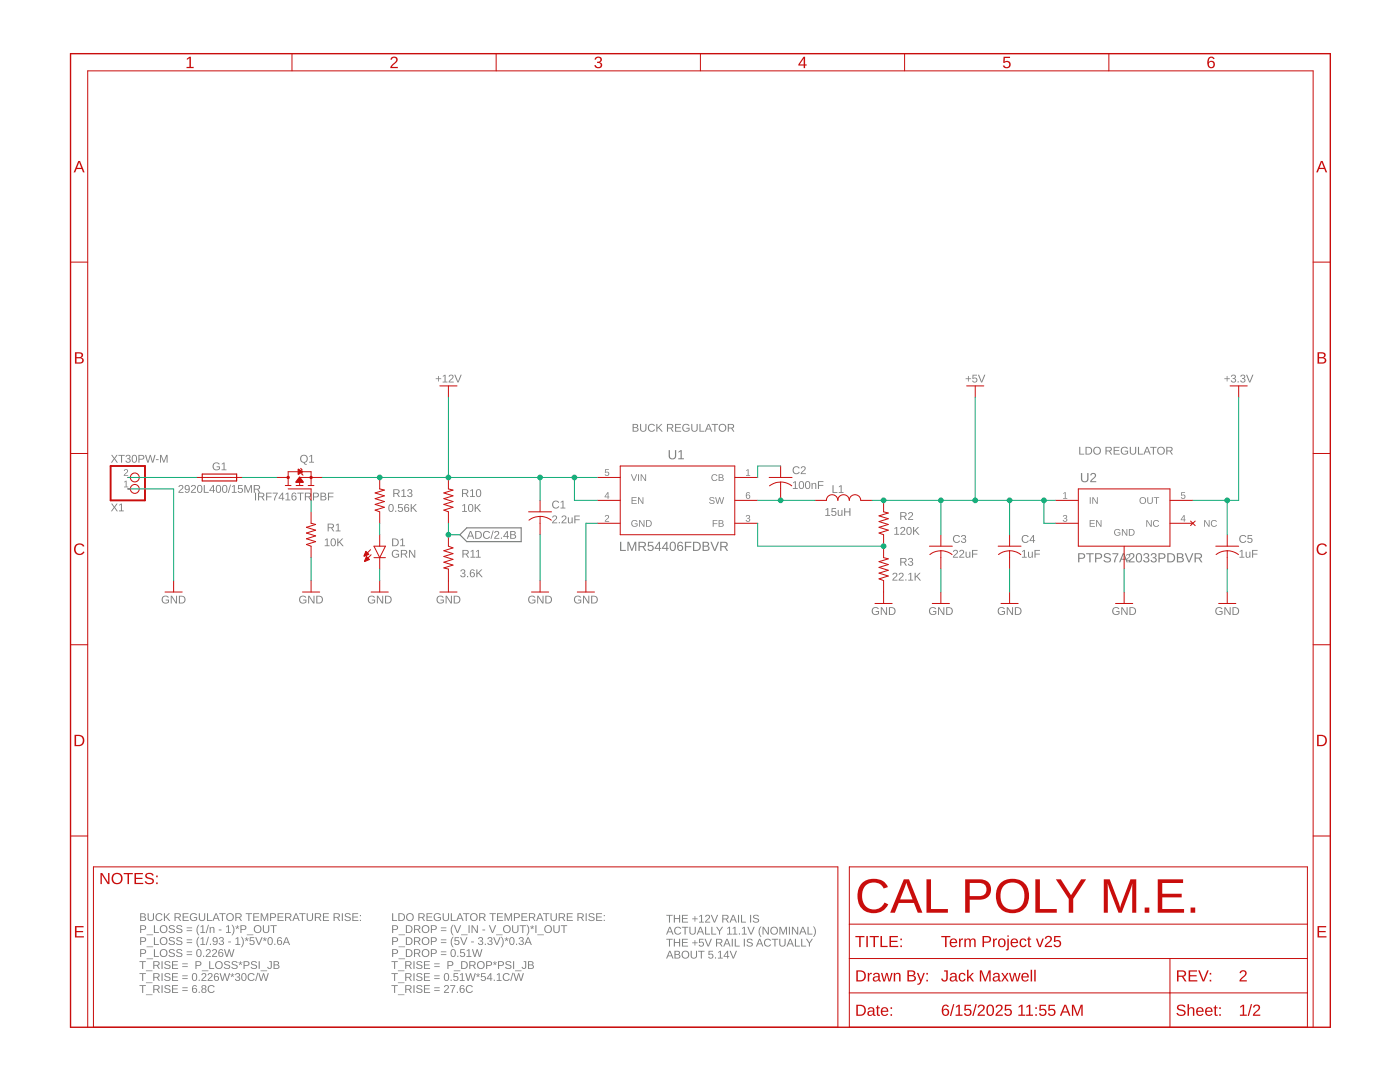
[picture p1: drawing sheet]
<svg xmlns="http://www.w3.org/2000/svg" width="279mm" height="216mm" viewBox="0 0 279 216" stroke-linecap="round" stroke-linejoin="round" font-family="sans-serif">
<g fill="#808080">
<path d="M24.8 96.1l.5-.2v1.2h.3v.1h-.8v-.1h.3v-1l-.3 .2z"/>
<path d="M24.8 93.7a.45 .45 0 0 1 .7 .2 .45 .45 0 0 1-.3 .6l-.3 .3h.7v.2h-.9l.5-.7a.27 .27 0 0 0 .1-.4 .27 .27 0 0 0-.4 .1h-.2z"/>
<path d="M148.9 93.8l.5-.2v1.2h.3v.2h-.8v-.2h.3v-1l-.3 .2z"/>
<path d="M120.8 102.8a.45 .45 0 0 1 .7 .2 .45 .45 0 0 1-.4 .7l-.2 .3h.7v.1h-.9l.5-.7a.27 .27 0 0 0 .1-.4 .27 .27 0 0 0-.4 .1h-.2z"/>
<path d="M149 102.8a.38 .38 0 0 1 .6 0 .38 .38 0 0 1-.2 .6 .36 .36 0 0 1 .3 .4 .36 .36 0 0 1-.4 .3l-.4-.2-.1-.1 .2-.1a.27 .27 0 0 0 .4 .3 .27 .27 0 0 0 .1-.4l-.4-.1v-.1a.26 .26 0 0 0 .4-.2 .26 .26 0 0 0-.2-.3 .26 .26 0 0 0-.3 .2h-.2z"/>
<path d="M120.8 93.6h.7v.2h-.6v.4a.45 .45 0 0 1 .6 .2 .45 .45 0 0 1-.2 .6 .45 .45 0 0 1-.6-.3l.4 .1a.3 .3 0 0 0 .3-.4 .3 .3 0 0 0-.5-.1h-.2z"/>
<path d="M212.2 98.4l.5-.2v1.2h.3v.1h-.8v-.1h.3v-1l-.3 .2z"/>
<path d="M224.9 110.6a.45 .45 0 0 1 .7 .2 .45 .45 0 0 1-.4 .6l-.3 .3h.7v.2h-.9l.5-.7a.27 .27 0 0 0 .2-.4 .27 .27 0 0 0-.5 .1h-.2z"/>
<path d="M212.3 102.8a.38 .38 0 0 1 .6 0 .38 .38 0 0 1-.2 .6 .36 .36 0 0 1 .3 .4 .36 .36 0 0 1-.4 .3l-.5-.2v-.1l.2-.1a.27 .27 0 0 0 .3 .3 .27 .27 0 0 0 .1-.4l-.3-.1v-.1a.26 .26 0 0 0 .4-.2 .26 .26 0 0 0-.2-.3 .26 .26 0 0 0-.3 .2h-.2z"/>
<path d="M235.8 98.2h.7v.1h-.6v.5a.45 .45 0 0 1 .6 .2 .45 .45 0 0 1-.3 .6 .45 .45 0 0 1-.5-.4l.4 .2a.3 .3 0 0 0 .3-.4 .3 .3 0 0 0-.5-.1h-.2z"/>
<path d="M126.3 84.6l1 .2v.3l-.2 .2a.42 .42 0 0 1 .3 .5 .42 .42 0 0 1-.5 .3h-.6zM126.5 84.8v.4l.6-.1v-.3zM126.5 85.4v.6h.5l.2-.2-.1-.4zM127.7 84.6h.2v1a.43 .43 0 0 0 .5 .4 .43 .43 0 0 0 .4-.5v-.9h.2v1a.64 .64 0 0 1-.6 .6 .64 .64 0 0 1-.7-.6zM129.5 84.8l.3-.2h.5l.4 .4h-.2a.57 .57 0 0 0-.8 0 .57 .57 0 0 0 0 .8 .57 .57 0 0 0 .8-.1l.2 .1a.79 .79 0 0 1-1.2 .2 .79 .79 0 0 1 0-1.2zM131 84.6h.2v.8l.7-.8h.3l-.7 .7 .8 .8h-.3l-.6-.7-.2 .1v.6h-.2zM133.1 84.6h.7a.45 .45 0 0 1 .6 .3 .45 .45 0 0 1-.4 .6l.4 .6h-.2l-.4-.6h-.5v.6h-.2zM133.3 84.8v.5h.5a.29 .29 0 0 0 .4-.3 .29 .29 0 0 0-.4-.2zM134.7 84.6h1.2v.2h-1v.5h.9v.1h-.9v.6h1v.1h-1.2zM136.4 84.8l.3-.2h.5l.4 .3-.2 .1a.61 .61 0 0 0-.9 0 .61 .61 0 0 0 0 .8 .61 .61 0 0 0 .8 .1l.1-.4h-.4v-.1h.6v.5a.84 .84 0 0 1-1.2 .1 .84 .84 0 0 1 0-1.2zM138 84.6h.2v1a.43 .43 0 0 0 .4 .4 .43 .43 0 0 0 .4-.5v-.9h.2v1a.64 .64 0 0 1-.6 .6 .64 .64 0 0 1-.6-.6zM139.6 84.6h.2v1.4h.8v.1h-1zM141.3 84.6h.2l.6 1.5h-.2l-.1-.4h-.7l-.2 .4h-.2zM141.4 84.8l-.3 .7h.6zM142 84.6h1.3v.2h-.5v1.3h-.2v-1.3h-.6zM143.4 85.4a.8 .8 0 0 1 1.6 0 .8 .8 0 0 1-1.6 0zM143.8 84.9a.62 .62 0 0 0 .1 1 .62 .62 0 0 0 .9-.5 .62 .62 0 0 0-.8-.6zM145.2 84.6h.8a.45 .45 0 0 1 .5 .3 .45 .45 0 0 1-.4 .6l.5 .6h-.3l-.4-.6h-.4v.6h-.3zM145.5 84.8v.5h.5a.29 .29 0 0 0 .3-.3 .29 .29 0 0 0-.4-.2z"/>
<path d="M215.4 89.2h.2v1.3h.8v.2h-1zM216.6 89.2h.5a.77 .77 0 0 1 .9 .7 .77 .77 0 0 1-.8 .8h-.6zM216.8 89.3v1.2a.66 .66 0 0 0 1-.6 .66 .66 0 0 0-1-.6zM218.1 89.9a.8 .8 0 0 1 1.6 0 .8 .8 0 0 1-1.6 0zM218.5 89.5a.62 .62 0 0 0 .2 1 .62 .62 0 0 0 .9-.5 .62 .62 0 0 0-.8-.7zM220.6 89.2h.8a.45 .45 0 0 1 .5 .3 .45 .45 0 0 1-.4 .5l.5 .7h-.3l-.4-.6h-.5v.6h-.2zM220.8 89.3v.6h.5a.29 .29 0 0 0 .4-.3 .29 .29 0 0 0-.4-.3zM222.2 89.2h1.2v.1h-.9v.5h.8v.2h-.8v.5h1v.2h-1.3zM223.9 89.3l.3-.1h.5l.4 .3-.2 .1a.61 .61 0 0 0-.9-.1 .61 .61 0 0 0 0 .9 .61 .61 0 0 0 .8 .1l.1-.4h-.4v-.2h.6v.6a.84 .84 0 0 1-1.2 .1 .84 .84 0 0 1 0-1.3zM225.5 89.2h.2v.9a.43 .43 0 0 0 .4 .5 .43 .43 0 0 0 .4-.5v-.9h.2v.9a.64 .64 0 0 1-.6 .6 .64 .64 0 0 1-.6-.6zM227.1 89.2h.2v1.3h.8v.2h-1zM228.8 89.2h.2l.7 1.5h-.3l-.1-.4h-.7l-.2 .4h-.2zM228.9 89.3l-.3 .8h.6zM229.5 89.2h1.3v.1h-.5v1.4h-.2v-1.4h-.6zM230.9 89.9a.8 .8 0 0 1 1.6 0 .8 .8 0 0 1-1.6 0zM231.3 89.5a.62 .62 0 0 0 .2 1 .62 .62 0 0 0 .8-.5 .62 .62 0 0 0-.8-.7zM232.8 89.2h.7a.45 .45 0 0 1 .5 .3 .45 .45 0 0 1-.3 .5l.4 .7h-.3l-.4-.6h-.4v.6h-.2zM233 89.3v.6h.5a.29 .29 0 0 0 .3-.3 .29 .29 0 0 0-.3-.3z"/>
<path d="M28 182.2l1 .2 .1 .3-.3 .3a.42 .42 0 0 1 .4 .5 .42 .42 0 0 1-.6 .3h-.6zM28.2 182.4v.5l.6-.2v-.3zM28.2 183v.6h.6l.1-.2-.1-.3zM29.5 182.2h.2v1a.43 .43 0 0 0 .4 .4 .43 .43 0 0 0 .4-.4v-1h.2v1a.64 .64 0 0 1-.6 .6 .64 .64 0 0 1-.6-.6zM31.2 182.4l.4-.2h.4l.4 .4-.2 .1a.57 .57 0 0 0-.8-.1 .57 .57 0 0 0 0 .9 .57 .57 0 0 0 .9-.2l.1 .1a.79 .79 0 0 1-1.1 .2 .79 .79 0 0 1-.1-1.2zM32.7 182.2h.2v.8l.8-.8h.2l-.6 .7 .7 .9h-.3l-.6-.8-.2 .2v.6h-.2zM34.8 182.2h.8a.45 .45 0 0 1 .5 .4 .45 .45 0 0 1-.4 .5l.5 .7h-.3l-.4-.7h-.5v.7h-.2zM35 182.4v.6h.5a.29 .29 0 0 0 .4-.3 .29 .29 0 0 0-.4-.3zM36.4 182.2h1.2v.2h-.9v.5h.9v.2h-.9v.5h1v.2h-1.3zM38.1 182.4l.3-.2h.5l.4 .4h-.2a.61 .61 0 0 0-.8 0 .61 .61 0 0 0-.1 .9 .61 .61 0 0 0 .9 0v-.3h-.4v-.2h.6v.5a.84 .84 0 0 1-1.2 .1 .84 .84 0 0 1 0-1.2zM39.7 182.2h.2v1a.43 .43 0 0 0 .4 .4 .43 .43 0 0 0 .4-.4v-1h.3v1a.64 .64 0 0 1-.7 .6 .64 .64 0 0 1-.6-.6zM41.3 182.2h.2v1.4h.8v.2h-1zM43 182.2h.2l.7 1.6h-.2l-.2-.5h-.7l-.2 .5h-.2zM43.1 182.4l-.3 .8h.6zM43.8 182.2h1.2v.2h-.5v1.4h-.2v-1.4h-.5zM45.1 183a.8 .8 0 0 1 1.6 0 .8 .8 0 0 1-1.6 0zM45.5 182.5a.62 .62 0 0 0 .2 1.1 .62 .62 0 0 0 .9-.6 .62 .62 0 0 0-.9-.6zM47 182.2h.7a.45 .45 0 0 1 .5 .4 .45 .45 0 0 1-.3 .5l.4 .7h-.2l-.4-.7h-.5v.7h-.2zM47.2 182.4v.6h.5a.29 .29 0 0 0 .3-.3 .29 .29 0 0 0-.3-.3zM49 182.2h1.3v.2h-.5v1.4h-.2v-1.4h-.6zM50.5 182.2h1.2v.2h-1v.5h.9v.2h-.9v.5h1.1v.2h-1.3zM52 182.2h.3l.5 1.3 .5-1.3h.2v1.6h-.2l.1-1.4-.5 1.4h-.2l-.5-1.4v1.4h-.2zM53.9 182.2h.7a.48 .48 0 0 1 .5 .5 .48 .48 0 0 1-.5 .5h-.5v.6h-.2zM54.1 182.4v.6h.6a.31 .31 0 0 0 0-.6zM55.4 182.2h1.2v.2h-1v.5h.9v.2h-.9v.5h1v.2h-1.2zM56.9 182.2h.7a.45 .45 0 0 1 .6 .4 .45 .45 0 0 1-.4 .5l.4 .7h-.2l-.4-.7h-.5v.7h-.2zM57.1 182.4v.6h.5a.29 .29 0 0 0 .4-.3 .29 .29 0 0 0-.4-.3zM59 182.2h.2l.6 1.6h-.2l-.2-.5h-.7l-.1 .5h-.3zM59.1 182.4l-.3 .8h.6zM59.7 182.2h1.3v.2h-.6v1.4h-.2v-1.4h-.5zM61.2 182.2h.2v1a.43 .43 0 0 0 .4 .4 .43 .43 0 0 0 .5-.4v-1h.2v1a.64 .64 0 0 1-.7 .6 .64 .64 0 0 1-.6-.6zM62.8 182.2h.8a.45 .45 0 0 1 .5 .4 .45 .45 0 0 1-.4 .5l.5 .7h-.3l-.4-.7h-.5v.7h-.2zM63 182.4v.6h.5a.29 .29 0 0 0 .4-.3 .29 .29 0 0 0-.4-.3zM64.5 182.2h1.1v.2h-.9v.5h.9v.2h-.9v.5h1v.2h-1.2zM66.6 182.2h.7a.45 .45 0 0 1 .5 .4 .45 .45 0 0 1-.3 .5l.4 .7h-.2l-.4-.7h-.5v.7h-.2zM66.8 182.4v.6h.5a.29 .29 0 0 0 .3-.3 .29 .29 0 0 0-.3-.3zM68.2 182.2h.2v1.6h-.2zM69 182.3l.6-.1 .4 .4h-.2a.36 .36 0 0 0-.5-.3 .36 .36 0 0 0-.2 .5 .74 .74 0 0 1 .9 .7l-.4 .3a.68 .68 0 0 1-.9-.4h.2a.41 .41 0 0 0 .5 .3 .41 .41 0 0 0 .3-.5l-.5-.2a.4 .4 0 0 1-.4-.3 .4 .4 0 0 1 .2-.4zM70.3 182.2h1.2v.2h-1v.5h.9v.2h-.9v.5h1v.2h-1.2zM71.8 182.6h.2v.2h-.2zM71.8 183.5h.2v.3h-.2z"/>
<path d="M28 184.6h.6a.48 .48 0 0 1 .6 .5 .48 .48 0 0 1-.6 .5h-.4v.6h-.2zM28.2 184.8v.6h.6a.31 .31 0 0 0 0-.6zM29.3 186.5h1.3v.1h-1.3zM30.7 184.6h.2v1.4h.8v.2h-1zM31.8 185.4a.8 .8 0 0 1 1.6 0 .8 .8 0 0 1-1.6 0zM32.2 184.9a.62 .62 0 0 0 .2 1 .62 .62 0 0 0 .9-.5 .62 .62 0 0 0-.8-.6zM33.9 184.7l.6-.1 .4 .4h-.2a.36 .36 0 0 0-.5-.3 .36 .36 0 0 0-.2 .5 .74 .74 0 0 1 .9 .7l-.4 .3a.68 .68 0 0 1-.9-.4h.2a.41 .41 0 0 0 .5 .3 .41 .41 0 0 0 .3-.5l-.5-.2a.4 .4 0 0 1-.4-.3 .4 .4 0 0 1 .2-.4zM35.3 184.7l.7-.1 .4 .4h-.2a.36 .36 0 0 0-.5-.3 .36 .36 0 0 0-.2 .5 .74 .74 0 0 1 .9 .7l-.4 .3a.68 .68 0 0 1-.9-.4h.2a.41 .41 0 0 0 .5 .3 .41 .41 0 0 0 .3-.5l-.5-.2a.4 .4 0 0 1-.4-.3 .4 .4 0 0 1 .1-.4zM37.3 185.1h1v.1h-1zM37.3 185.6h1v.2h-1zM39.6 184.5h.2a1.58 1.58 0 0 0 0 2.1 1.08 1.08 0 0 1-.6-1.2zM40 184.9l.6-.3v1.4h.4v.2h-1v-.2h.4v-1.2l-.4 .3zM41.5 184.5h.2l-.5 1.7h-.1zM41.8 185h.2v.2a.4 .4 0 0 1 .5-.2 .4 .4 0 0 1 .3 .4v.8h-.2v-.8a.29 .29 0 0 0-.3-.3 .29 .29 0 0 0-.3 .4v.7h-.2zM43.7 185.5h.5v.2h-.5zM45.1 184.9l.6-.3v1.4h.4v.2h-1v-.2h.4v-1.2l-.4 .3zM46.2 184.5a1.08 1.08 0 0 1 .6 1.3l-.3 .7-.3 .1a1.58 1.58 0 0 0 0-2.1zM47 184.8l.3 .1v-.3h.1v.3l.3-.1 .1 .2-.3 .1 .2 .2-.2 .1-.1-.3-.2 .3-.1-.1 .2-.2-.3-.1zM48 184.6h.6a.48 .48 0 0 1 .6 .5 .48 .48 0 0 1-.6 .5h-.4v.6h-.2zM48.2 184.8v.6h.6a.31 .31 0 0 0 0-.6zM49.3 186.5h1.3v.1h-1.3zM50.6 185.4a.8 .8 0 0 1 1.6 0 .8 .8 0 0 1-1.6 0zM51 184.9a.62 .62 0 0 0 .2 1 .62 .62 0 0 0 .9-.5 .62 .62 0 0 0-.8-.6zM52.5 184.6h.2v1a.43 .43 0 0 0 .4 .4 .43 .43 0 0 0 .4-.4v-1h.2v1a.64 .64 0 0 1-.6 .6 .64 .64 0 0 1-.6-.6zM54 184.6h1.2v.2h-.5v1.4h-.2v-1.4h-.5z"/>
<path d="M28 187h.6a.48 .48 0 0 1 .6 .5 .48 .48 0 0 1-.6 .5h-.4v.6h-.2zM28.2 187.2v.6h.6a.31 .31 0 0 0 0-.6zM29.3 188.9h1.3v.1h-1.3zM30.7 187h.2v1.4h.8v.2h-1zM31.8 187.8a.8 .8 0 0 1 1.6 0 .8 .8 0 0 1-1.6 0zM32.2 187.3a.62 .62 0 0 0 .2 1 .62 .62 0 0 0 .9-.5 .62 .62 0 0 0-.8-.6zM33.9 187.1l.6-.1 .4 .3-.2 .1a.36 .36 0 0 0-.5-.3 .36 .36 0 0 0-.2 .5 .74 .74 0 0 1 .9 .7l-.4 .3a.68 .68 0 0 1-.9-.4l.2-.1a.41 .41 0 0 0 .5 .4 .41 .41 0 0 0 .3-.5l-.5-.2a.4 .4 0 0 1-.4-.3 .4 .4 0 0 1 .2-.4zM35.3 187.1l.7-.1 .4 .3-.2 .1a.36 .36 0 0 0-.5-.3 .36 .36 0 0 0-.2 .5 .74 .74 0 0 1 .9 .7l-.4 .3a.68 .68 0 0 1-.9-.4l.2-.1a.41 .41 0 0 0 .5 .4 .41 .41 0 0 0 .3-.5l-.5-.2a.4 .4 0 0 1-.4-.3 .4 .4 0 0 1 .1-.4zM37.3 187.5h1v.1h-1zM37.3 188h1v.2h-1zM39.6 186.9h.2a1.58 1.58 0 0 0 0 2.1 1.08 1.08 0 0 1-.6-1.2zM40 187.3l.6-.3v1.4h.4v.2h-1v-.2h.4v-1.2l-.4 .2zM41.5 186.9h.2l-.5 1.7h-.1zM41.9 188.3h.2v.3h-.2zM42.6 187.1a.57 .57 0 0 1 .6 0 .57 .57 0 0 1 .3 .7 .56 .56 0 0 1-.3 .7 .56 .56 0 0 1-.7-.2l.6 .1 .2-.6a.5 .5 0 0 1-.8 .1 .5 .5 0 0 1 .1-.8zM42.6 187.5a.34 .34 0 0 0 .6 0 .34 .34 0 0 0-.6 0zM43.8 187.1a.45 .45 0 0 1 .8 0 .45 .45 0 0 1-.3 .7 .41 .41 0 0 1 .4 .5 .41 .41 0 0 1-.5 .3l-.5-.3-.1-.1 .3-.1a.31 .31 0 0 0 .4 .3 .31 .31 0 0 0 .1-.5h-.4v-.2a.3 .3 0 0 0 .5-.2 .3 .3 0 0 0-.3-.4 .3 .3 0 0 0-.3 .3h-.2zM45.5 187.9h.6v.1h-.6zM47 187.3l.6-.3v1.4h.3v.2h-.9v-.2h.4v-1.2l-.4 .2zM48.1 186.9a1.08 1.08 0 0 1 .5 1.3l-.2 .7-.3 .1a1.58 1.58 0 0 0 0-2.1zM48.9 187.2l.3 .1v-.3h.1v.3l.3-.1v.2h-.3l.2 .3-.1 .1-.2-.3-.1 .3-.2-.1 .2-.3h-.3zM49.9 187h.8v.2h-.7v.5a.53 .53 0 0 1 .8 .2 .53 .53 0 0 1-.4 .7 .53 .53 0 0 1-.6-.4h.2a.34 .34 0 0 0 .5 .1 .34 .34 0 0 0 0-.5 .34 .34 0 0 0-.5 0h-.2zM50.9 187h.2l.6 1.4 .5-1.4h.2l-.6 1.6h-.2zM52.5 187.2l.3 .1v-.3h.1v.3l.3-.1 .1 .2h-.4l.2 .3-.1 .1-.1-.3-.2 .3-.1-.1 .2-.3h-.3zM53.6 187.1a.58 .58 0 0 1 .7 0 .58 .58 0 0 1 .1 .7 .58 .58 0 0 1-.5 .8 .58 .58 0 0 1-.5-.8zM53.8 187.2a.87 .87 0 0 0 .1 1.2 .77 .77 0 0 0 0-1.3zM54.7 188.3h.3v.3h-.3zM55.5 187.1l.5-.1 .3 .3-.6-.1-.2 .6a.5 .5 0 0 1 .7 0 .5 .5 0 0 1-.2 .8 .5 .5 0 0 1-.7-.4v-.6zM55.4 188a.35 .35 0 0 0 .7 0 .35 .35 0 0 0-.7 0zM57 187h.3l.6 1.6h-.2l-.2-.5h-.7l-.2 .5h-.2zM57.2 187.2l-.3 .7h.5z"/>
<path d="M28 189.4h.6a.48 .48 0 0 1 .6 .5 .48 .48 0 0 1-.6 .4h-.4v.6h-.2zM28.2 189.6v.6l.6-.1a.31 .31 0 0 0 0-.5zM29.3 191.2h1.3v.2h-1.3zM30.7 189.4h.2v1.4h.8v.1h-1zM31.8 190.2a.8 .8 0 0 1 1.6 0 .8 .8 0 0 1-1.6 0zM32.2 189.7a.62 .62 0 0 0 .2 1 .62 .62 0 0 0 .9-.5 .62 .62 0 0 0-.8-.6zM33.9 189.5l.6-.1 .4 .3-.2 .1a.36 .36 0 0 0-.5-.3 .36 .36 0 0 0-.2 .4 .74 .74 0 0 1 .9 .8l-.4 .3a.68 .68 0 0 1-.9-.4l.2-.1a.41 .41 0 0 0 .5 .4 .41 .41 0 0 0 .3-.5l-.5-.2a.4 .4 0 0 1-.4-.3 .4 .4 0 0 1 .2-.4zM35.3 189.5l.7-.1 .4 .3-.2 .1a.36 .36 0 0 0-.5-.3 .36 .36 0 0 0-.2 .4 .74 .74 0 0 1 .9 .8l-.4 .3a.68 .68 0 0 1-.9-.4l.2-.1a.41 .41 0 0 0 .5 .4 .41 .41 0 0 0 .3-.5l-.5-.2a.4 .4 0 0 1-.4-.3 .4 .4 0 0 1 .1-.4zM37.3 189.8h1v.2h-1zM37.3 190.4h1v.2h-1zM39.4 189.5a.58 .58 0 0 1 .7 0 .58 .58 0 0 1 .1 .7 .58 .58 0 0 1-.5 .8 .58 .58 0 0 1-.5-.8zM39.5 189.6a.87 .87 0 0 0 .2 1.2 .77 .77 0 0 0 0-1.3zM40.5 190.7h.2v.2h-.2zM41.2 189.5a.53 .53 0 0 1 .8 .2 .53 .53 0 0 1-.4 .7l-.3 .4h.8v.1h-1l.4-.6a.33 .33 0 0 0 .3-.5 .33 .33 0 0 0-.5-.1l-.2 .1zM42.5 189.5a.53 .53 0 0 1 .8 .2 .53 .53 0 0 1-.5 .7l-.3 .4h.8v.1h-1l.5-.6a.33 .33 0 0 0 .3-.5 .33 .33 0 0 0-.6-.1l-.2 .1zM43.8 189.5l.5-.1 .2 .3-.5-.1-.3 .6a.5 .5 0 0 1 .8 0 .5 .5 0 0 1-.2 .8 .5 .5 0 0 1-.7-.4v-.6zM43.7 190.4a.35 .35 0 0 0 .7 0 .35 .35 0 0 0-.7 0zM44.7 189.4h.2l.4 1.4 .3-1.4h.2l.4 1.4 .4-1.4h.2l-.5 1.5h-.2l-.4-1.3-.3 1.3h-.2z"/>
<path d="M27.8 191.8h1.3v.2h-.5v1.3h-.2v-1.3h-.6zM29.1 193.6h1.3v.2h-1.3zM30.6 191.8h.7a.45 .45 0 0 1 .6 .3 .45 .45 0 0 1-.4 .6l.4 .6h-.2l-.4-.6h-.5v.6h-.2zM30.8 192v.5h.5a.29 .29 0 0 0 .4-.3 .29 .29 0 0 0-.4-.2zM32.2 191.8h.2v1.5h-.2zM33 191.9l.6-.1 .4 .3-.2 .1a.36 .36 0 0 0-.4-.3 .36 .36 0 0 0-.3 .4 .74 .74 0 0 1 .9 .8l-.4 .2a.68 .68 0 0 1-.8-.3l.2-.1a.41 .41 0 0 0 .4 .3 .41 .41 0 0 0 .4-.4l-.6-.2a.4 .4 0 0 1-.4-.3 .4 .4 0 0 1 .2-.4zM34.3 191.8h1.2v.2h-1v.5h.9v.1h-.9v.6h1v.1h-1.2zM36.4 192.2h1.1v.2h-1.1zM36.4 192.8h1.1v.2h-1.1zM39 191.8h.7a.48 .48 0 0 1 .5 .5 .48 .48 0 0 1-.5 .4h-.5v.6h-.2zM39.2 192v.6l.6-.1a.31 .31 0 0 0 0-.5zM40.3 193.6h1.3v.2h-1.3zM41.7 191.8h.3v1.4h.7v.1h-1zM42.9 192.6a.8 .8 0 0 1 1.6 0 .8 .8 0 0 1-1.6 0zM43.3 192.1a.62 .62 0 0 0 .1 1 .62 .62 0 0 0 .9-.5 .62 .62 0 0 0-.8-.6zM44.9 191.9l.7-.1 .3 .3-.2 .1a.36 .36 0 0 0-.4-.3 .36 .36 0 0 0-.3 .4 .74 .74 0 0 1 .9 .8l-.4 .2a.68 .68 0 0 1-.8-.3l.2-.1a.41 .41 0 0 0 .5 .3 .41 .41 0 0 0 .3-.4l-.6-.2a.4 .4 0 0 1-.3-.3 .4 .4 0 0 1 .1-.4zM46.4 191.9l.6-.1 .4 .3-.2 .1a.36 .36 0 0 0-.4-.3 .36 .36 0 0 0-.3 .4 .74 .74 0 0 1 .9 .8l-.4 .2a.68 .68 0 0 1-.8-.3l.2-.1a.41 .41 0 0 0 .4 .3 .41 .41 0 0 0 .4-.4l-.6-.2a.4 .4 0 0 1-.3-.3 .4 .4 0 0 1 .1-.4zM47.6 192l.3 .1v-.3h.2v.3l.2-.1 .1 .1-.3 .1 .2 .3-.1 .1-.2-.3-.2 .3-.1-.1 .2-.3-.3-.1zM48.6 191.8h.7a.48 .48 0 0 1 .5 .5 .48 .48 0 0 1-.5 .4h-.5v.6h-.2zM48.8 192v.6l.6-.1a.31 .31 0 0 0 0-.5zM50.2 191.9l.7-.1 .4 .3-.2 .1a.36 .36 0 0 0-.5-.3 .36 .36 0 0 0-.2 .4 .74 .74 0 0 1 .9 .8l-.4 .2a.68 .68 0 0 1-.9-.3l.2-.1a.41 .41 0 0 0 .5 .3 .41 .41 0 0 0 .3-.4l-.5-.2a.4 .4 0 0 1-.4-.3 .4 .4 0 0 1 .1-.4zM51.6 191.8h.2v1.5h-.2zM52 193.6h1.3v.2h-1.3zM53.7 191.8h.5v1.1a.46 .46 0 0 1-.4 .5 .46 .46 0 0 1-.5-.4l.2-.1a.26 .26 0 0 0 .3 .3 .26 .26 0 0 0 .2-.3v-.9h-.3zM54.6 191.8l1 .2 .1 .3-.3 .2a.42 .42 0 0 1 .4 .5 .42 .42 0 0 1-.6 .3h-.6zM54.8 192v.5l.7-.2-.1-.3zM54.8 192.6v.6h.6l.2-.2-.2-.4z"/>
<path d="M27.8 194.2h1.3v.2h-.5v1.3h-.2v-1.3h-.6zM29.1 196h1.3v.2h-1.3zM30.6 194.2h.7a.45 .45 0 0 1 .6 .3 .45 .45 0 0 1-.4 .6l.4 .6h-.2l-.4-.6h-.5v.6h-.2zM30.8 194.4v.5h.5a.29 .29 0 0 0 .4-.3 .29 .29 0 0 0-.4-.2zM32.2 194.2h.2v1.5h-.2zM33 194.3l.6-.1 .4 .3-.2 .1a.36 .36 0 0 0-.4-.3 .36 .36 0 0 0-.3 .4 .74 .74 0 0 1 .9 .8l-.4 .2a.68 .68 0 0 1-.8-.3l.2-.1a.41 .41 0 0 0 .4 .3 .41 .41 0 0 0 .4-.5l-.6-.1a.4 .4 0 0 1-.4-.3 .4 .4 0 0 1 .2-.4zM34.3 194.2h1.2v.2h-1v.5h.9v.1h-.9v.6h1v.1h-1.2zM36.4 194.6h1.1v.2h-1.1zM36.4 195.2h1.1v.2h-1.1zM38.5 194.3a.58 .58 0 0 1 .7 0 .58 .58 0 0 1 .2 .7 .58 .58 0 0 1-.6 .8 .58 .58 0 0 1-.5-.8zM38.7 194.4a.87 .87 0 0 0 .1 1.2 .77 .77 0 0 0 0-1.3zM39.7 195.5h.2v.2h-.2zM40.3 194.3a.53 .53 0 0 1 .9 .2 .53 .53 0 0 1-.5 .7l-.3 .4h.8v.1h-1l.5-.7a.33 .33 0 0 0 .3-.4 .33 .33 0 0 0-.6-.1l-.2 .1zM41.6 194.3a.53 .53 0 0 1 .8 .2 .53 .53 0 0 1-.4 .7l-.4 .4h.9v.1h-1.1l.5-.7a.33 .33 0 0 0 .3-.4 .33 .33 0 0 0-.5-.1l-.3 .1zM42.9 194.3l.5-.1 .3 .3-.6-.1-.2 .5a.5 .5 0 0 1 .7 .1 .5 .5 0 0 1-.2 .7 .5 .5 0 0 1-.7-.3v-.7zM42.9 195.2a.33 .33 0 0 0 .6 0 .33 .33 0 0 0-.6 0zM43.8 194.2h.2l.4 1.3 .4-1.3h.2l.3 1.3 .4-1.3h.2l-.4 1.5h-.3l-.3-1.3-.4 1.3h-.2zM46 194.4l.3 .1v-.3h.1v.3l.3-.1 .1 .1-.3 .1 .2 .3-.2 .1-.1-.3-.2 .3-.1-.1 .2-.3-.3-.1zM47.1 194.3a.45 .45 0 0 1 .7-.1 .45 .45 0 0 1-.2 .7 .41 .41 0 0 1 .3 .5 .41 .41 0 0 1-.5 .4l-.5-.3v-.2h.2a.31 .31 0 0 0 .4 .3 .31 .31 0 0 0 .2-.5l-.4-.1v-.1a.3 .3 0 0 0 .4-.2 .3 .3 0 0 0-.2-.4 .3 .3 0 0 0-.4 .3h-.2zM48.4 194.3a.58 .58 0 0 1 .6 0 .58 .58 0 0 1 .2 .7 .58 .58 0 0 1-.5 .8 .58 .58 0 0 1-.6-.8zM48.5 194.4a.87 .87 0 0 0 .2 1.2 .77 .77 0 0 0 0-1.3zM49.6 194.4l.3-.2h.5l.4 .3-.2 .1a.57 .57 0 0 0-.8 0 .57 .57 0 0 0 0 .8 .57 .57 0 0 0 .9-.1h.1a.79 .79 0 0 1-1.2 .3 .79 .79 0 0 1 0-1.2zM51.4 194.1h.1l-.4 1.7h-.2zM51.6 194.2h.2l.3 1.3 .4-1.3h.2l.4 1.3 .3-1.3h.3l-.5 1.5h-.3l-.3-1.3-.3 1.3h-.3z"/>
<path d="M27.8 196.6h1.3v.1h-.5v1.4h-.2v-1.4h-.6zM29.1 198.4h1.3v.2h-1.3zM30.6 196.6h.7a.45 .45 0 0 1 .6 .3 .45 .45 0 0 1-.4 .6l.4 .6h-.2l-.4-.6h-.5v.6h-.2zM30.8 196.7v.6h.5a.29 .29 0 0 0 .4-.3 .29 .29 0 0 0-.4-.3zM32.2 196.6h.2v1.5h-.2zM33 196.7l.6-.1 .4 .3h-.2a.36 .36 0 0 0-.4-.2 .36 .36 0 0 0-.3 .4 .74 .74 0 0 1 .9 .8l-.4 .2a.68 .68 0 0 1-.8-.3l.2-.1a.41 .41 0 0 0 .4 .3 .41 .41 0 0 0 .4-.5l-.6-.1a.4 .4 0 0 1-.4-.3 .4 .4 0 0 1 .2-.4zM34.3 196.6h1.2v.1h-1v.5h.9v.2h-.9v.6h1v.1h-1.2zM36.4 197h1.1v.2h-1.1zM36.4 197.6h1.1v.1h-1.1zM38.6 196.7l.5-.1 .2 .3-.6-.1-.2 .5a.5 .5 0 0 1 .8 .1 .5 .5 0 0 1-.2 .7 .5 .5 0 0 1-.7-.3l-.1-.7zM38.5 197.6a.33 .33 0 0 0 .6 0 .33 .33 0 0 0-.6 0zM39.7 197.9h.2v.2h-.2zM40.3 196.7a.45 .45 0 0 1 .8-.1 .45 .45 0 0 1-.2 .7 .46 .46 0 0 1 .3 .7 .46 .46 0 0 1-.7 .1 .41 .41 0 0 1-.3-.4 .41 .41 0 0 1 .3-.4l-.3-.2zM40.4 197a.3 .3 0 0 0 .6 0 .3 .3 0 0 0-.6 0zM40.4 197.7a.32 .32 0 0 0 .6 0 .32 .32 0 0 0-.6 0zM41.6 196.8l.4-.2h.4l.4 .3-.2 .1a.57 .57 0 0 0-.8 0 .57 .57 0 0 0 0 .8 .57 .57 0 0 0 .9-.1h.2a.79 .79 0 0 1-1.2 .3 .79 .79 0 0 1-.1-1.2z"/>
<path d="M78.3 182.2h.2v1.4h.7v.2h-.9zM79.5 182.2h.5a.77 .77 0 0 1 .8 .8 .77 .77 0 0 1-.7 .8h-.6zM79.7 182.4v1.2a.66 .66 0 0 0 .9-.6 .66 .66 0 0 0-.9-.6zM81 183a.8 .8 0 0 1 1.6 0 .8 .8 0 0 1-1.6 0zM81.4 182.5a.62 .62 0 0 0 .2 1.1 .62 .62 0 0 0 .9-.6 .62 .62 0 0 0-.9-.6zM83.5 182.2h.7a.45 .45 0 0 1 .6 .4 .45 .45 0 0 1-.4 .5l.4 .7h-.2l-.4-.7h-.5v.7h-.2zM83.7 182.4v.6h.5a.29 .29 0 0 0 .4-.3 .29 .29 0 0 0-.4-.3zM85.1 182.2h1.2v.2h-1v.5h.9v.2h-.9v.5h1v.2h-1.2zM86.7 182.4l.4-.2h.4l.5 .4h-.2a.61 .61 0 0 0-.9 0 .61 .61 0 0 0 0 .9 .61 .61 0 0 0 .8 0l.1-.3h-.5v-.2h.7v.5a.84 .84 0 0 1-1.2 .1 .84 .84 0 0 1-.1-1.2zM88.3 182.2h.3v1a.43 .43 0 0 0 .4 .4 .43 .43 0 0 0 .4-.4v-1h.2v1a.64 .64 0 0 1-.6 .6 .64 .64 0 0 1-.7-.6zM90 182.2h.2v1.4h.8v.2h-1zM91.7 182.2h.2l.6 1.6h-.2l-.2-.5h-.7l-.1 .5h-.3zM91.8 182.4l-.3 .8h.6zM92.4 182.2h1.3v.2h-.5v1.4h-.3v-1.4h-.5zM93.7 183a.8 .8 0 0 1 1.6 0 .8 .8 0 0 1-1.6 0zM94.2 182.5a.62 .62 0 0 0 .1 1.1 .62 .62 0 0 0 .9-.6 .62 .62 0 0 0-.8-.6zM95.6 182.2h.8a.45 .45 0 0 1 .5 .4 .45 .45 0 0 1-.4 .5l.5 .7h-.3l-.4-.7h-.5v.7h-.2zM95.8 182.4v.6h.5a.29 .29 0 0 0 .4-.3 .29 .29 0 0 0-.4-.3zM97.7 182.2h1.3v.2h-.6v1.4h-.2v-1.4h-.5zM99.2 182.2h1.2v.2h-1v.5h.9v.2h-.9v.5h1v.2h-1.2zM100.7 182.2h.3l.4 1.3 .5-1.3h.3v1.6h-.2v-1.4l-.5 1.4h-.1l-.5-1.4v1.4h-.2zM102.6 182.2h.6a.48 .48 0 0 1 .6 .5 .48 .48 0 0 1-.6 .5h-.4v.6h-.2zM102.8 182.4v.6h.6a.31 .31 0 0 0 0-.6zM104.1 182.2h1.1v.2h-.9v.5h.9v.2h-.9v.5h1v.2h-1.2zM105.6 182.2h.7a.45 .45 0 0 1 .5 .4 .45 .45 0 0 1-.4 .5l.5 .7h-.3l-.4-.7h-.4v.7h-.2zM105.8 182.4v.6h.5a.29 .29 0 0 0 .3-.3 .29 .29 0 0 0-.3-.3zM107.6 182.2h.3l.6 1.6h-.2l-.2-.5h-.7l-.2 .5h-.2zM107.7 182.4l-.2 .8h.5zM108.4 182.2h1.2v.2h-.5v1.4h-.2v-1.4h-.5zM109.9 182.2h.2v1a.43 .43 0 0 0 .4 .4 .43 .43 0 0 0 .4-.4v-1h.2v1a.64 .64 0 0 1-.6 .6 .64 .64 0 0 1-.6-.6zM111.5 182.2h.7a.45 .45 0 0 1 .6 .4 .45 .45 0 0 1-.4 .5l.4 .7h-.2l-.4-.7h-.5v.7h-.2zM111.7 182.4v.6h.5a.29 .29 0 0 0 .4-.3 .29 .29 0 0 0-.4-.3zM113.1 182.2h1.2v.2h-1v.5h.9v.2h-.9v.5h1v.2h-1.2zM115.2 182.2h.8a.45 .45 0 0 1 .5 .4 .45 .45 0 0 1-.4 .5l.5 .7h-.3l-.4-.7h-.5v.7h-.2zM115.4 182.4v.6h.5a.29 .29 0 0 0 .4-.3 .29 .29 0 0 0-.4-.3zM116.9 182.2h.2v1.6h-.2zM117.6 182.3l.7-.1 .4 .4h-.3a.36 .36 0 0 0-.4-.3 .36 .36 0 0 0-.2 .5 .74 .74 0 0 1 .8 .7l-.4 .3a.68 .68 0 0 1-.8-.4h.2a.41 .41 0 0 0 .5 .3 .41 .41 0 0 0 .3-.5l-.6-.2a.4 .4 0 0 1-.3-.3 .4 .4 0 0 1 .1-.4zM119 182.2h1.1v.2h-.9v.5h.9v.2h-.9v.5h1v.2h-1.2zM120.5 182.6h.2v.2h-.2zM120.5 183.5h.2v.3h-.2z"/>
<path d="M78.3 184.6h.6a.48 .48 0 0 1 .5 .5 .48 .48 0 0 1-.5 .5h-.4v.6h-.2zM78.5 184.8v.6h.6a.31 .31 0 0 0 0-.6zM79.5 186.5h1.3v.1h-1.3zM81 184.6h.5a.77 .77 0 0 1 .8 .8 .77 .77 0 0 1-.7 .8h-.6zM81.2 184.8v1.2a.66 .66 0 0 0 .9-.6 .66 .66 0 0 0-.9-.6zM82.6 184.6h.7a.45 .45 0 0 1 .6 .4 .45 .45 0 0 1-.4 .5l.5 .7h-.3l-.4-.7h-.5v.7h-.2zM82.8 184.8v.6h.5a.29 .29 0 0 0 .4-.3 .29 .29 0 0 0-.4-.3zM84.1 185.4a.8 .8 0 0 1 1.6 0 .8 .8 0 0 1-1.6 0zM84.5 184.9a.62 .62 0 0 0 .2 1 .62 .62 0 0 0 .9-.5 .62 .62 0 0 0-.8-.6zM86 184.6h.6a.48 .48 0 0 1 .6 .5 .48 .48 0 0 1-.6 .5h-.4v.6h-.2zM86.2 184.8v.6h.6a.31 .31 0 0 0 0-.6zM88 185.1h1.1v.1h-1.1zM88 185.6h1.1v.2h-1.1zM90.4 184.5h.1a1.58 1.58 0 0 0 0 2.1 1.08 1.08 0 0 1-.5-1.2zM90.6 184.6h.2l.5 1.4 .5-1.4h.2l-.6 1.6h-.2zM92 186.5h1.3v.1h-1.3zM93.5 184.6h.2v1.6h-.2zM94.1 184.6h.3l.8 1.3v-1.3h.2v1.6h-.3l-.8-1.4v1.4h-.2zM96.3 185.5h.5v.2h-.5zM97.5 184.6h.3l.5 1.4 .5-1.4h.2l-.6 1.6h-.2zM99 186.5h1.3v.1h-1.3zM100.3 185.4a.8 .8 0 0 1 1.6 0 .8 .8 0 0 1-1.6 0zM100.7 184.9a.62 .62 0 0 0 .2 1 .62 .62 0 0 0 .9-.5 .62 .62 0 0 0-.8-.6zM102.2 184.6h.2v1a.43 .43 0 0 0 .4 .4 .43 .43 0 0 0 .5-.4v-1h.2v1a.64 .64 0 0 1-.7 .6 .64 .64 0 0 1-.6-.6zM103.7 184.6h1.3v.2h-.6v1.4h-.2v-1.4h-.5zM105 184.5a1.08 1.08 0 0 1 .6 1.3l-.3 .7-.3 .1a1.58 1.58 0 0 0 0-2.1zM105.9 184.8l.2 .1v-.3h.2v.3l.3-.1v.2l-.3 .1 .2 .2-.1 .1-.2-.3-.2 .3-.1-.1 .2-.2-.3-.1zM106.8 184.6h.3v1.6h-.3zM107.2 186.5h1.3v.1h-1.3zM108.6 185.4a.8 .8 0 0 1 1.5 0 .8 .8 0 0 1-1.5 0zM109 184.9a.62 .62 0 0 0 .1 1 .62 .62 0 0 0 .9-.5 .62 .62 0 0 0-.8-.6zM110.4 184.6h.2v1a.43 .43 0 0 0 .5 .4 .43 .43 0 0 0 .4-.4v-1h.2v1a.64 .64 0 0 1-.6 .6 .64 .64 0 0 1-.7-.6zM111.9 184.6h1.3v.2h-.5v1.4h-.2v-1.4h-.6z"/>
<path d="M78.3 187h.6a.48 .48 0 0 1 .5 .5 .48 .48 0 0 1-.5 .5h-.4v.6h-.2zM78.5 187.2v.6h.6a.31 .31 0 0 0 0-.6zM79.5 188.9h1.3v.1h-1.3zM81 187h.5a.77 .77 0 0 1 .8 .7 .77 .77 0 0 1-.7 .9h-.6zM81.2 187.2v1.2a.66 .66 0 0 0 .9-.6 .66 .66 0 0 0-.9-.6zM82.6 187h.7a.45 .45 0 0 1 .6 .4 .45 .45 0 0 1-.4 .5l.5 .7h-.3l-.4-.7h-.5v.7h-.2zM82.8 187.2v.5h.5a.29 .29 0 0 0 .4-.2 .29 .29 0 0 0-.4-.3zM84.1 187.8a.8 .8 0 0 1 1.6 0 .8 .8 0 0 1-1.6 0zM84.5 187.3a.62 .62 0 0 0 .2 1 .62 .62 0 0 0 .9-.5 .62 .62 0 0 0-.8-.6zM86 187h.6a.48 .48 0 0 1 .6 .5 .48 .48 0 0 1-.6 .5h-.4v.6h-.2zM86.2 187.2v.6h.6a.31 .31 0 0 0 0-.6zM88 187.5h1.1v.1h-1.1zM88 188h1.1v.2h-1.1zM90.4 186.9h.1a1.58 1.58 0 0 0 0 2.1 1.08 1.08 0 0 1-.5-1.2zM90.7 187h.9v.2h-.7v.5a.53 .53 0 0 1 .8 .2 .53 .53 0 0 1-.4 .7 .53 .53 0 0 1-.7-.4h.2a.34 .34 0 0 0 .6 .1 .34 .34 0 0 0 0-.5 .34 .34 0 0 0-.5 0h-.2zM91.8 187h.2l.6 1.4 .5-1.4h.2l-.6 1.6h-.3zM94 187.9h.6v.1h-.6zM95.6 187.1a.45 .45 0 0 1 .7 0 .45 .45 0 0 1-.2 .7 .41 .41 0 0 1 .3 .5 .41 .41 0 0 1-.5 .3l-.5-.3v-.1l.2-.1a.31 .31 0 0 0 .4 .3 .31 .31 0 0 0 .1-.5h-.3v-.2a.3 .3 0 0 0 .4-.2 .3 .3 0 0 0-.2-.4 .3 .3 0 0 0-.4 .3h-.2zM96.7 188.3h.3v.3h-.3zM97.4 187.1a.45 .45 0 0 1 .8 0 .45 .45 0 0 1-.2 .7 .41 .41 0 0 1 .3 .5 .41 .41 0 0 1-.5 .3l-.5-.3v-.1l.2-.1a.31 .31 0 0 0 .4 .3 .31 .31 0 0 0 .1-.5h-.4v-.2a.3 .3 0 0 0 .5-.2 .3 .3 0 0 0-.3-.4 .3 .3 0 0 0-.3 .3h-.2zM98.4 187h.2l.6 1.4 .5-1.4h.2l-.6 1.6h-.2zM99.9 186.9a1.08 1.08 0 0 1 .6 1.3l-.3 .7-.3 .1a1.58 1.58 0 0 0 0-2.1zM100.7 187.2l.3 .1v-.3h.2v.3l.2-.1 .1 .2h-.3l.2 .3-.1 .1-.2-.3-.2 .3-.1-.1 .2-.3h-.3zM101.9 187.1a.58 .58 0 0 1 .6 0 .58 .58 0 0 1 .2 .7 .58 .58 0 0 1-.5 .8 .58 .58 0 0 1-.6-.8zM102 187.2a.87 .87 0 0 0 .2 1.2 .77 .77 0 0 0 0-1.3zM103 188.3h.2v.3h-.2zM103.7 187.1a.45 .45 0 0 1 .7 0 .45 .45 0 0 1-.2 .7 .41 .41 0 0 1 .3 .5 .41 .41 0 0 1-.5 .3l-.5-.3v-.1l.2-.1a.31 .31 0 0 0 .4 .3 .31 .31 0 0 0 .1-.5h-.3v-.2a.3 .3 0 0 0 .4-.2 .3 .3 0 0 0-.2-.4 .3 .3 0 0 0-.4 .3h-.2zM105.3 187h.2l.6 1.6h-.2l-.1-.5h-.8l-.1 .5h-.2zM105.4 187.2l-.3 .7h.6z"/>
<path d="M78.3 189.4h.6a.48 .48 0 0 1 .5 .5 .48 .48 0 0 1-.5 .4h-.4v.6h-.2zM78.5 189.6v.6l.6-.1a.31 .31 0 0 0 0-.5zM79.5 191.2h1.3v.2h-1.3zM81 189.4h.5a.77 .77 0 0 1 .8 .7 .77 .77 0 0 1-.7 .8h-.6zM81.2 189.6v1.2a.66 .66 0 0 0 .9-.6 .66 .66 0 0 0-.9-.6zM82.6 189.4h.7a.45 .45 0 0 1 .6 .4 .45 .45 0 0 1-.4 .5l.5 .6h-.3l-.4-.6h-.5v.6h-.2zM82.8 189.6v.5h.5a.29 .29 0 0 0 .4-.3 .29 .29 0 0 0-.4-.2zM84.1 190.2a.8 .8 0 0 1 1.6 0 .8 .8 0 0 1-1.6 0zM84.5 189.7a.62 .62 0 0 0 .2 1 .62 .62 0 0 0 .9-.5 .62 .62 0 0 0-.8-.6zM86 189.4h.6a.48 .48 0 0 1 .6 .5 .48 .48 0 0 1-.6 .4h-.4v.6h-.2zM86.2 189.6v.6l.6-.1a.31 .31 0 0 0 0-.5zM88 189.8h1.1v.2h-1.1zM88 190.4h1.1v.2h-1.1zM90.1 189.5a.58 .58 0 0 1 .7 0 .58 .58 0 0 1 .2 .7 .58 .58 0 0 1-.6 .8 .58 .58 0 0 1-.5-.8zM90.3 189.6a.87 .87 0 0 0 .1 1.2 .77 .77 0 0 0 0-1.3zM91.3 190.7h.2v.2h-.2zM91.9 189.4h.8v.2h-.7v.5a.53 .53 0 0 1 .8 .2 .53 .53 0 0 1-.4 .7 .53 .53 0 0 1-.6-.4h.2a.34 .34 0 0 0 .5 .1 .34 .34 0 0 0 0-.5 .34 .34 0 0 0-.5 0h-.2zM93.1 189.7l.6-.3v1.4h.4v.1h-1v-.1h.4v-1.2l-.4 .2zM94.2 189.4h.2l.4 1.4 .3-1.4h.2l.4 1.4 .4-1.4h.2l-.5 1.5h-.2l-.4-1.3-.3 1.3h-.3z"/>
<path d="M78.1 191.8h1.3v.2h-.5v1.3h-.2v-1.3h-.6zM79.4 193.6h1.3v.2h-1.3zM80.9 191.8h.7a.45 .45 0 0 1 .5 .3 .45 .45 0 0 1-.3 .6l.4 .6h-.2l-.4-.6h-.5v.6h-.2zM81.1 192v.5h.5a.29 .29 0 0 0 .3-.3 .29 .29 0 0 0-.3-.2zM82.5 191.8h.2v1.5h-.2zM83.3 191.9l.6-.1 .4 .3-.2 .1a.36 .36 0 0 0-.5-.3 .36 .36 0 0 0-.2 .4 .74 .74 0 0 1 .9 .8l-.4 .2a.68 .68 0 0 1-.9-.3l.2-.1a.41 .41 0 0 0 .5 .3 .41 .41 0 0 0 .3-.4l-.5-.2a.4 .4 0 0 1-.4-.3 .4 .4 0 0 1 .2-.4zM84.6 191.8h1.2v.2h-1v.5h.9v.1h-.9v.6h1v.1h-1.2zM86.7 192.2h1v.2h-1zM86.7 192.8h1v.2h-1zM89.3 191.8h.6a.48 .48 0 0 1 .6 .5 .48 .48 0 0 1-.5 .4h-.5v.6h-.2zM89.5 192v.6l.6-.1a.31 .31 0 0 0 0-.5zM90.6 193.6h1.3v.2h-1.3zM92 191.8h.5a.77 .77 0 0 1 .9 .7 .77 .77 0 0 1-.8 .8h-.6zM92.2 192v1.2a.66 .66 0 0 0 1-.6 .66 .66 0 0 0-1-.6zM93.7 191.8h.7a.45 .45 0 0 1 .5 .3 .45 .45 0 0 1-.4 .6l.5 .6h-.3l-.4-.6h-.4v.6h-.2zM93.9 192v.5h.5a.29 .29 0 0 0 .3-.3 .29 .29 0 0 0-.3-.2zM95.1 192.6a.8 .8 0 0 1 1.6 0 .8 .8 0 0 1-1.6 0zM95.6 192.1a.62 .62 0 0 0 .1 1 .62 .62 0 0 0 .9-.5 .62 .62 0 0 0-.8-.6zM97 191.8h.7a.48 .48 0 0 1 .5 .5 .48 .48 0 0 1-.5 .4h-.5v.6h-.2zM97.2 192v.6l.6-.1a.31 .31 0 0 0 0-.5zM98.4 192l.3 .1v-.3h.1v.3l.3-.1 .1 .1-.3 .1 .2 .3-.2 .1-.1-.3-.2 .3-.1-.1 .2-.3-.3-.1zM99.4 191.8h.6a.48 .48 0 0 1 .6 .5 .48 .48 0 0 1-.6 .4h-.4v.6h-.2zM99.6 192v.6l.6-.1a.31 .31 0 0 0 0-.5zM101 191.9l.7-.1 .4 .3-.2 .1a.36 .36 0 0 0-.5-.3 .36 .36 0 0 0-.2 .4 .74 .74 0 0 1 .9 .8l-.5 .2a.68 .68 0 0 1-.8-.3l.2-.1a.41 .41 0 0 0 .5 .3 .41 .41 0 0 0 .3-.4l-.5-.2a.4 .4 0 0 1-.4-.3 .4 .4 0 0 1 .1-.4zM102.4 191.8h.2v1.5h-.2zM102.8 193.6h1.3v.2h-1.3zM104.5 191.8h.5v1.1a.46 .46 0 0 1-.4 .5 .46 .46 0 0 1-.5-.4l.2-.1a.26 .26 0 0 0 .3 .3 .26 .26 0 0 0 .2-.3v-.9h-.3zM105.4 191.8l1 .2 .1 .3-.3 .2a.42 .42 0 0 1 .4 .5 .42 .42 0 0 1-.6 .3h-.6zM105.6 192v.5l.6-.2v-.3zM105.6 192.6v.6h.6l.1-.2-.1-.4z"/>
<path d="M78.1 194.2h1.3v.2h-.5v1.3h-.2v-1.3h-.6zM79.4 196h1.3v.2h-1.3zM80.9 194.2h.7a.45 .45 0 0 1 .5 .3 .45 .45 0 0 1-.3 .6l.4 .6h-.2l-.4-.6h-.5v.6h-.2zM81.1 194.4v.5h.5a.29 .29 0 0 0 .3-.3 .29 .29 0 0 0-.3-.2zM82.5 194.2h.2v1.5h-.2zM83.3 194.3l.6-.1 .4 .3-.2 .1a.36 .36 0 0 0-.5-.3 .36 .36 0 0 0-.2 .4 .74 .74 0 0 1 .9 .8l-.4 .2a.68 .68 0 0 1-.9-.3l.2-.1a.41 .41 0 0 0 .5 .3 .41 .41 0 0 0 .3-.5l-.5-.1a.4 .4 0 0 1-.4-.3 .4 .4 0 0 1 .2-.4zM84.6 194.2h1.2v.2h-1v.5h.9v.1h-.9v.6h1v.1h-1.2zM86.7 194.6h1v.2h-1zM86.7 195.2h1v.2h-1zM88.8 194.3a.58 .58 0 0 1 .7 0 .58 .58 0 0 1 .1 .7 .58 .58 0 0 1-.5 .8 .58 .58 0 0 1-.5-.8zM89 194.4a.87 .87 0 0 0 .1 1.2 .77 .77 0 0 0 0-1.3zM89.9 195.5h.2v.2h-.2zM90.5 194.2h.9v.2h-.7v.4a.53 .53 0 0 1 .7 .3 .53 .53 0 0 1-.3 .7 .53 .53 0 0 1-.7-.4h.2a.34 .34 0 0 0 .5 .1 .34 .34 0 0 0 .1-.5 .34 .34 0 0 0-.5 0h-.2zM91.8 194.4l.6-.2v1.4h.3v.1h-.9v-.1h.4v-1.2l-.4 .2zM92.9 194.2h.2l.3 1.3 .4-1.3h.2l.4 1.3 .3-1.3h.3l-.5 1.5h-.2l-.4-1.3-.3 1.3h-.3zM95 194.4l.3 .1v-.3h.2v.3l.3-.1v.1l-.3 .1 .2 .3-.1 .1-.2-.3-.2 .3-.1-.1 .2-.3-.3-.1zM96 194.2h.9v.2h-.7v.4a.53 .53 0 0 1 .7 .3 .53 .53 0 0 1-.3 .7 .53 .53 0 0 1-.7-.4h.2a.34 .34 0 0 0 .5 .1 .34 .34 0 0 0 .1-.5 .34 .34 0 0 0-.5 0h-.2zM97.8 194.2h.2v1h.3v.2h-.3v.3h-.1v-.3h-.8zM97.9 194.4l-.6 .8h.6zM98.5 195.5h.3v.2h-.3zM99.2 194.4l.5-.2v1.4h.4v.1h-1v-.1h.4v-1.2l-.3 .2zM100.5 194.4l.4-.2h.4l.4 .3-.2 .1a.57 .57 0 0 0-.8 0 .57 .57 0 0 0 0 .8 .57 .57 0 0 0 .9-.1h.1a.79 .79 0 0 1-1.1 .3 .79 .79 0 0 1-.1-1.2zM102.3 194.1h.1l-.4 1.7h-.2zM102.5 194.2h.2l.3 1.3 .4-1.3h.2l.4 1.3 .3-1.3h.3l-.5 1.5h-.2l-.4-1.3-.3 1.3h-.3z"/>
<path d="M78.1 196.6h1.3v.1h-.5v1.4h-.2v-1.4h-.6zM79.4 198.4h1.3v.2h-1.3zM80.9 196.6h.7a.45 .45 0 0 1 .5 .3 .45 .45 0 0 1-.3 .6l.4 .6h-.2l-.4-.6h-.5v.6h-.2zM81.1 196.7v.6h.5a.29 .29 0 0 0 .3-.3 .29 .29 0 0 0-.3-.3zM82.5 196.6h.2v1.5h-.2zM83.3 196.7l.6-.1 .4 .3h-.2a.36 .36 0 0 0-.5-.2 .36 .36 0 0 0-.2 .4 .74 .74 0 0 1 .9 .8l-.4 .2a.68 .68 0 0 1-.9-.3l.2-.1a.41 .41 0 0 0 .5 .3 .41 .41 0 0 0 .3-.5l-.5-.1a.4 .4 0 0 1-.4-.3 .4 .4 0 0 1 .2-.4zM84.6 196.6h1.2v.1h-1v.5h.9v.2h-.9v.6h1v.1h-1.2zM86.7 197h1v.2h-1zM86.7 197.6h1v.1h-1zM88.8 196.7a.53 .53 0 0 1 .8 .2 .53 .53 0 0 1-.5 .7l-.3 .4h.8v.1h-1l.5-.7a.33 .33 0 0 0 .3-.4 .33 .33 0 0 0-.6-.1l-.2 .1zM89.8 196.6h1.1l-.6 1.5h-.2l.1-.4 .5-1h-.9zM91.2 197.9h.2v.2h-.2zM92 196.7l.5-.1 .2 .3-.6-.1-.2 .5a.5 .5 0 0 1 .8 .1 .5 .5 0 0 1-.2 .7 .5 .5 0 0 1-.7-.3l-.1-.7zM91.9 197.6a.33 .33 0 0 0 .6 0 .33 .33 0 0 0-.6 0zM93.2 196.8l.3-.2h.4l.5 .3-.2 .1a.57 .57 0 0 0-.9 0 .57 .57 0 0 0 .1 .8 .57 .57 0 0 0 .8-.1h.2a.79 .79 0 0 1-1.2 .3 .79 .79 0 0 1 0-1.2z"/>
<path d="M133 182.5h1.2v.2h-.5v1.4h-.2v-1.4h-.5zM134.5 182.5h.2v.7h.8v-.7h.2v1.6h-.2v-.7h-.8v.7h-.2zM136.1 182.5h1.2v.2h-1v.5h.9v.2h-.9v.5h1v.2h-1.2zM138.6 182.8h.2v.5h.4v.1h-.4v.5h-.2v-.5h-.5v-.1h.5zM139.6 182.8l.5-.3v1.4h.4v.2h-1v-.2h.4v-1.2l-.3 .3zM140.9 182.6a.53 .53 0 0 1 .8 .3 .53 .53 0 0 1-.5 .7l-.3 .3h.8v.2h-1l.5-.7a.33 .33 0 0 0 .3-.5 .33 .33 0 0 0-.6-.1l-.2 .1zM141.8 182.5h.3l.5 1.4 .5-1.4h.2l-.6 1.6h-.2zM144.1 182.5h.8a.45 .45 0 0 1 .5 .4 .45 .45 0 0 1-.4 .5l.5 .7h-.3l-.4-.7h-.4v.7h-.3zM144.4 182.7v.6h.5a.29 .29 0 0 0 .3-.3 .29 .29 0 0 0-.4-.3zM146.2 182.5h.3l.6 1.6h-.2l-.2-.5h-.7l-.2 .5h-.2zM146.3 182.7l-.3 .8h.6zM147.3 182.5h.2v1.6h-.2zM147.9 182.5h.2v1.4h.8v.2h-1zM149.7 182.5h.2v1.6h-.2zM150.4 182.6l.7-.1 .4 .4h-.2a.36 .36 0 0 0-.5-.3 .36 .36 0 0 0-.2 .5 .74 .74 0 0 1 .9 .8l-.4 .2a.68 .68 0 0 1-.9-.4h.2a.41 .41 0 0 0 .5 .3 .41 .41 0 0 0 .3-.5l-.5-.2a.4 .4 0 0 1-.4-.2 .4 .4 0 0 1 .1-.5z"/>
<path d="M133.6 184.9h.2l.6 1.6h-.2l-.2-.5h-.7l-.2 .5h-.2zM133.7 185.1l-.3 .8h.6zM134.7 185.1l.4-.2h.4l.4 .4-.2 .1a.57 .57 0 0 0-.8-.1 .57 .57 0 0 0 0 .9 .57 .57 0 0 0 .9-.2l.2 .1a.79 .79 0 0 1-1.2 .2 .79 .79 0 0 1-.1-1.2zM136.1 184.9h1.3v.2h-.6v1.4h-.2v-1.4h-.5zM137.6 184.9h.2v1a.43 .43 0 0 0 .4 .4 .43 .43 0 0 0 .5-.4v-1h.2v1a.64 .64 0 0 1-.7 .6 .64 .64 0 0 1-.6-.6zM139.7 184.9h.2l.6 1.6h-.2l-.2-.5h-.7l-.1 .5h-.3zM139.8 185.1l-.3 .8h.6zM140.7 184.9h.2v1.4h.8v.2h-1zM142 184.9h.2v1.4h.7v.2h-.9zM142.9 184.9h.2l.5 .8 .5-.8h.2l-.6 .9v.7h-.2v-.7zM145.2 185.2l.5-.3v1.4h.4v.2h-1v-.2h.4v-1.2l-.3 .3zM146.2 185.2l.6-.3v1.4h.4v.2h-1v-.2h.4v-1.2l-.4 .3zM147.5 186.2h.2v.3h-.2zM148.1 185.2l.5-.3v1.4h.4v.2h-.9v-.2h.4v-1.2l-.4 .3zM149.1 184.9h.3l.5 1.4 .5-1.4h.2l-.6 1.6h-.2zM151.8 184.9h.2a1.58 1.58 0 0 0 0 2 1.08 1.08 0 0 1-.6-1.2zM152.2 184.9h.2l.9 1.4-.1-1.4h.2v1.6h-.2l-.8-1.3v1.3h-.2zM153.7 185.7a.8 .8 0 0 1 1.6 0 .8 .8 0 0 1-1.6 0zM154.1 185.2a.62 .62 0 0 0 .1 1.1 .62 .62 0 0 0 .9-.6 .62 .62 0 0 0-.8-.6zM155.5 184.9h.3l.5 1.4 .5-1.4h.3v1.6h-.2v-1.4l-.5 1.4h-.2l-.5-1.4v1.4h-.2zM157.4 184.9h.3v1.6h-.3zM158 184.9h.3l.8 1.4v-1.4h.2v1.6h-.3l-.8-1.3v1.3h-.2zM160.1 184.9h.2l.7 1.6h-.2l-.2-.5h-.7l-.2 .5h-.2zM160.2 185.1l-.3 .8h.6zM161.2 184.9h.2v1.4h.7v.2h-.9zM162.2 184.9a1.08 1.08 0 0 1 .6 1.2l-.2 .7-.4 .1a1.58 1.58 0 0 0 0-2z"/>
<path d="M133 187.3h1.2v.2h-.5v1.4h-.2v-1.4h-.5zM134.5 187.3h.2v.7h.8v-.7h.2v1.6h-.2v-.7h-.8v.7h-.2zM136.1 187.3h1.2v.2h-1v.5h.9v.2h-.9v.5h1v.2h-1.2zM138.6 187.6h.2v.4h.4v.2h-.4v.5h-.2v-.5h-.5v-.2h.5zM139.5 187.3h.9v.2h-.7v.5a.53 .53 0 0 1 .7 .2 .53 .53 0 0 1-.3 .7 .53 .53 0 0 1-.7-.4h.2a.34 .34 0 0 0 .5 .2 .34 .34 0 0 0 .1-.6 .34 .34 0 0 0-.5 .1h-.2zM140.6 187.3h.2l.5 1.4 .6-1.4h.2l-.7 1.6h-.2zM142.9 187.3h.7a.45 .45 0 0 1 .6 .4 .45 .45 0 0 1-.4 .5l.4 .7h-.2l-.4-.7h-.5v.7h-.2zM143.1 187.5v.6h.5a.29 .29 0 0 0 .4-.3 .29 .29 0 0 0-.4-.3zM145 187.3h.2l.6 1.6h-.2l-.2-.5h-.7l-.1 .5h-.3zM145.1 187.5l-.3 .8h.6zM146 187.3h.2v1.6h-.2zM146.6 187.3h.2v1.4h.8v.2h-1zM148.4 187.3h.3v1.6h-.3zM149.2 187.4l.7-.1 .3 .4h-.2a.36 .36 0 0 0-.4-.3 .36 .36 0 0 0-.3 .5 .74 .74 0 0 1 .9 .7l-.4 .3a.68 .68 0 0 1-.8-.4h.2a.41 .41 0 0 0 .5 .3 .41 .41 0 0 0 .3-.5l-.6-.2a.4 .4 0 0 1-.3-.3 .4 .4 0 0 1 .1-.4zM151.5 187.3h.2l.6 1.6h-.2l-.1-.5h-.7l-.2 .5h-.2zM151.6 187.5l-.3 .8h.6zM152.7 187.5l.3-.2h.4l.5 .4-.2 .1a.57 .57 0 0 0-.9-.1 .57 .57 0 0 0 .1 .9 .57 .57 0 0 0 .8-.2l.2 .1a.79 .79 0 0 1-1.2 .2 .79 .79 0 0 1 0-1.2zM154 187.3h1.3v.2h-.5v1.4h-.2v-1.4h-.6zM155.5 187.3h.2v1a.43 .43 0 0 0 .5 .4 .43 .43 0 0 0 .4-.4v-1h.2v1a.64 .64 0 0 1-.6 .6 .64 .64 0 0 1-.7-.6zM157.6 187.3h.2l.7 1.6h-.3l-.1-.5h-.7l-.2 .5h-.2zM157.7 187.5l-.3 .8h.6zM158.6 187.3h.3v1.4h.7v.2h-1zM159.9 187.3h.2v1.4h.8v.2h-1zM160.8 187.3h.3l.4 .8 .5-.8h.2l-.6 .9v.7h-.2v-.7z"/>
<path d="M133.6 189.7h.2l.6 1.6h-.2l-.2-.5h-.7l-.2 .5h-.2zM133.7 189.9l-.3 .8h.6zM134.6 189.7l1 .2 .1 .3-.3 .3a.42 .42 0 0 1 .4 .5 .42 .42 0 0 1-.6 .3h-.6zM134.8 189.9v.5l.7-.2-.1-.3zM134.8 190.5v.6h.6l.2-.2-.2-.3zM136 190.5a.8 .8 0 0 1 1.6 0 .8 .8 0 0 1-1.6 0zM136.4 190a.62 .62 0 0 0 .1 1 .62 .62 0 0 0 .9-.5 .62 .62 0 0 0-.8-.6zM137.8 189.7h.2v1a.43 .43 0 0 0 .5 .4 .43 .43 0 0 0 .4-.4v-1h.2v1a.64 .64 0 0 1-.6 .6 .64 .64 0 0 1-.7-.6zM139.3 189.7h1.3v.2h-.5v1.4h-.2v-1.4h-.6zM141.4 189.7h.9v.2h-.7v.5a.53 .53 0 0 1 .7 .2 .53 .53 0 0 1-.3 .7 .53 .53 0 0 1-.7-.4h.2a.34 .34 0 0 0 .5 .1 .34 .34 0 0 0 .1-.5 .34 .34 0 0 0-.5 .1h-.2zM142.7 191h.2v.3h-.2zM143.3 190l.6-.3v1.4h.3v.2h-.9v-.2h.4v-1.2l-.4 .3zM145.1 189.7h.2v1.1h.2v.1h-.2v.4h-.2v-.4h-.7zM145.1 189.9l-.5 .9h.5zM145.6 189.7h.2l.5 1.4 .6-1.4h.2l-.6 1.6h-.3z"/>
<path d="M22.2 90.8h.2l.4 .6 .4-.6h.3l-.5 .7 .5 .8h-.2l-.5-.7-.4 .7h-.3l.6-.8zM23.6 90.8h1.3v.1h-.5v1.4h-.2v-1.4h-.6zM25.2 90.9a.45 .45 0 0 1 .7-.1 .45 .45 0 0 1-.2 .7 .41 .41 0 0 1 .4 .5 .41 .41 0 0 1-.5 .3l-.5-.2-.1-.2h.2a.31 .31 0 0 0 .5 .3 .31 .31 0 0 0 .1-.5l-.4-.1v-.2a.3 .3 0 0 0 .4-.1 .3 .3 0 0 0-.2-.4 .3 .3 0 0 0-.3 .3h-.2zM26.5 90.8a.58 .58 0 0 1 .7 .1 .58 .58 0 0 1 .1 .6 .58 .58 0 0 1-.5 .8 .58 .58 0 0 1-.5-.8zM26.7 90.9a.87 .87 0 0 0 .1 1.3 .77 .77 0 0 0 0-1.3zM27.6 90.8h.7a.48 .48 0 0 1 .5 .4 .48 .48 0 0 1-.5 .5h-.5v.6h-.2zM27.8 90.9v.6h.6a.31 .31 0 0 0 0-.5zM28.9 90.8h.3l.3 1.3 .4-1.3h.2l.4 1.3 .3-1.3h.2l-.4 1.5h-.3l-.3-1.3-.4 1.3h-.2zM31.1 91.6h.6v.2h-.6zM31.9 90.8h.3l.5 1.3 .5-1.3h.2v1.5h-.1v-1.3l-.5 1.3h-.2l-.5-1.3v1.3h-.2z"/>
<path d="M32.5 119.1l.3-.2h.5l.4 .3-.2 .1a.61 .61 0 0 0-.9-.1 .61 .61 0 0 0 0 .9 .61 .61 0 0 0 .8 .1l.1-.4h-.4v-.2h.6v.6a.84 .84 0 0 1-1.2 .1 .84 .84 0 0 1 0-1.2zM34.1 118.9h.2l.9 1.3-.1-1.3h.2v1.5h-.2l-.8-1.3v1.3h-.2zM35.7 118.9h.5a.77 .77 0 0 1 .8 .7 .77 .77 0 0 1-.7 .8h-.6zM35.9 119v1.3a.66 .66 0 0 0 .9-.7 .66 .66 0 0 0-.9-.6z"/>
<path d="M59.9 119.1l.3-.2h.5l.4 .3-.2 .1a.61 .61 0 0 0-.8-.1 .61 .61 0 0 0-.1 .9 .61 .61 0 0 0 .9 .1l.1-.4h-.5v-.2h.7v.6a.84 .84 0 0 1-1.3 .1 .84 .84 0 0 1 0-1.2zM61.5 118.9h.2l.9 1.3v-1.3h.2v1.5h-.3l-.8-1.3v1.3h-.2zM63.1 118.9h.5a.77 .77 0 0 1 .9 .7 .77 .77 0 0 1-.8 .8h-.6zM63.3 119v1.3a.66 .66 0 0 0 .9-.7 .66 .66 0 0 0-.9-.6z"/>
<path d="M64.8 107.7l.6-.3v1.4h.4v.2h-1v-.2h.4v-1.2l-.4 .3zM66.2 107.5a.58 .58 0 0 1 .7 .1 .58 .58 0 0 1 .1 .6 .58 .58 0 0 1-.5 .8 .58 .58 0 0 1-.5-.8zM66.4 107.6a.87 .87 0 0 0 .1 1.3 .77 .77 0 0 0 0-1.3zM67.3 107.4h.2v.8l.8-.8h.2l-.6 .7 .7 .9h-.3l-.6-.8-.2 .2v.6h-.2z"/>
<path d="M244.8 75h.2v.5h.4v.2h-.4v.4h-.2v-.4h-.5v-.2h.5zM245.8 74.9a.45 .45 0 0 1 .7-.1 .45 .45 0 0 1-.2 .7 .41 .41 0 0 1 .4 .5 .41 .41 0 0 1-.5 .3l-.5-.2-.1-.2h.2a.31 .31 0 0 0 .5 .3 .31 .31 0 0 0 .1-.5l-.4-.1v-.2a.3 .3 0 0 0 .4-.1 .3 .3 0 0 0-.2-.4 .3 .3 0 0 0-.3 .3h-.2zM247 76.1h.2v.2h-.2zM247.7 74.9a.45 .45 0 0 1 .7-.1 .45 .45 0 0 1-.2 .7 .41 .41 0 0 1 .4 .5 .41 .41 0 0 1-.6 .3l-.4-.2-.1-.2h.2a.31 .31 0 0 0 .4 .3 .31 .31 0 0 0 .2-.5l-.4-.1v-.2a.3 .3 0 0 0 .4-.1 .3 .3 0 0 0-.2-.4 .3 .3 0 0 0-.4 .3h-.2zM248.7 74.8h.2l.5 1.3 .5-1.3h.3l-.7 1.5h-.2z"/>
<path d="M193.2 75h.1v.5h.5v.2h-.5v.4h-.1v-.4h-.5v-.2h.5zM194.1 74.8h.9v.1h-.7l-.1 .5a.53 .53 0 0 1 .8 .3 .53 .53 0 0 1-.3 .7 .53 .53 0 0 1-.7-.4l.2-.1a.34 .34 0 0 0 .5 .2 .34 .34 0 0 0 .1-.5 .34 .34 0 0 0-.6 0h-.2zM195.2 74.8h.2l.5 1.3 .5-1.3h.2l-.6 1.5h-.2z"/>
<path d="M87.4 75h.2v.5h.5v.2h-.5v.4h-.2v-.4h-.4v-.2h.4zM88.4 75l.5-.2v1.4h.4v.1h-1v-.1h.4v-1.2l-.3 .2zM89.7 74.9a.53 .53 0 0 1 .8 .2 .53 .53 0 0 1-.5 .7l-.3 .4h.8v.1h-1l.5-.7a.33 .33 0 0 0 .3-.4 .33 .33 0 0 0-.5-.1l-.3 .1zM90.7 74.8h.2l.5 1.3 .5-1.3h.2l-.6 1.5h-.2z"/>
<path d="M50.9 98.3h.2v1.5h-.2zM51.5 98.3h.7a.45 .45 0 0 1 .6 .4 .45 .45 0 0 1-.4 .5l.4 .6h-.2l-.4-.6h-.5v.6h-.2zM51.7 98.5v.5h.5a.29 .29 0 0 0 .4-.2 .29 .29 0 0 0-.4-.3zM53.1 98.3h1.1v.2h-.9v.6h.9v.1h-.9v.6h-.2zM54.4 98.3h1l-.5 1.5h-.2l.1-.4 .4-.9h-.8zM56.3 98.3h.2v1h.2v.2h-.2v.3h-.2v-.3h-.7zM56.3 98.5l-.5 .8h.5zM57 98.6l.6-.3v1.4h.3v.1h-.9v-.1h.4v-1.2l-.4 .2zM58.4 98.4l.5-.1 .2 .3-.5-.1-.3 .6a.5 .5 0 0 1 .8 0 .5 .5 0 0 1-.2 .8 .5 .5 0 0 1-.7-.4v-.6zM58.3 99.3a.35 .35 0 0 0 .7 0 .35 .35 0 0 0-.7 0zM59.3 98.3h1.3v.2h-.5v1.3h-.2v-1.3h-.6zM60.8 98.3h.8a.45 .45 0 0 1 .5 .4 .45 .45 0 0 1-.4 .5l.5 .6h-.3l-.4-.6h-.4v.6h-.3zM61.1 98.5v.5h.5a.29 .29 0 0 0 .3-.2 .29 .29 0 0 0-.4-.3zM62.5 98.3h.6a.48 .48 0 0 1 .6 .5 .48 .48 0 0 1-.6 .4h-.4v.6h-.2zM62.7 98.5v.6l.6-.1a.31 .31 0 0 0 0-.5zM64 98.3l1 .2v.3l-.2 .2a.42 .42 0 0 1 .3 .5 .42 .42 0 0 1-.5 .3h-.6zM64.2 98.5v.5l.6-.2v-.3zM64.2 99.1v.6h.5l.2-.2-.1-.3zM65.5 98.3h1.1v.2h-.9v.6h.8v.1h-.8v.6h-.2z"/>
<path d="M123.7 108.1h.3v1.6h.9v.2h-1.2zM125.2 108.1h.3l.6 1.6 .6-1.6h.3v1.8h-.2v-1.6l-.6 1.6h-.2l-.6-1.6v1.6h-.2zM127.4 108.1h.9a.53 .53 0 0 1 .6 .4 .53 .53 0 0 1-.4 .6l.5 .8h-.3l-.5-.7h-.5v.7h-.3zM127.7 108.3v.7h.6a.34 .34 0 0 0 .4-.4 .34 .34 0 0 0-.4-.3zM129.3 108.1h1.1v.2h-.9v.6a.63 .63 0 0 1 .9 .3 .63 .63 0 0 1-.4 .8 .63 .63 0 0 1-.8-.5h.3a.41 .41 0 0 0 .6 .2 .41 .41 0 0 0 0-.7 .41 .41 0 0 0-.6 .1h-.2zM131.5 108.1h.2v1.2h.3v.2h-.3v.4h-.2v-.4h-.9zM131.5 108.4l-.6 .9h.6zM132.9 108.1h.3v1.2h.2v.2h-.2v.4h-.2v-.4h-.9zM133 108.4l-.7 .9h.7zM133.9 108.2a.68 .68 0 0 1 .8 0 .68 .68 0 0 1 .2 .8 .68 .68 0 0 1-.6 1 .68 .68 0 0 1-.7-1zM134.1 108.3a1.03 1.03 0 0 0 .2 1.5 .91 .91 0 0 0 0-1.5zM135.4 108.2l.2-.1a.53 .53 0 0 1 .7 .4h-.2l-.1-.2a.5 .5 0 0 0-.5 .2 .5 .5 0 0 0-.1 .5 .59 .59 0 0 1 .9 .1 .59 .59 0 0 1-.3 .8 .59 .59 0 0 1-.8-.4v-.7zM135.3 109.3a.4 .4 0 0 0 .8 0 .4 .4 0 0 0-.8 0zM136.7 108.1h1.3v.2h-1.1v.7h1v.2h-1v.7h-.2zM138.3 108.1h.6a.91 .91 0 0 1 1 .9 .91 .91 0 0 1-.9 .9h-.7zM138.5 108.3v1.4a.77 .77 0 0 0 1.1-.7 .77 .77 0 0 0-1.1-.7zM140.2 108.1l1 .1 .2 .1 .1 .4-.3 .3a.5 .5 0 0 1 .4 .6 .5 .5 0 0 1-.6 .3h-.8zM140.5 108.3v.6h.5l.2-.2v-.3zM140.5 109.1v.6h.6l.2-.2-.1-.4zM141.8 108.1h.2l.6 1.6 .7-1.6h.2l-.7 1.8h-.3zM143.7 108.1h.9a.53 .53 0 0 1 .6 .4 .53 .53 0 0 1-.4 .6l.5 .8h-.3l-.4-.7h-.6v.7h-.3zM144 108.3v.7h.6a.34 .34 0 0 0 .4-.4 .34 .34 0 0 0-.4-.3z"/>
<path d="M114.7 119.1l.4-.2h.4l.5 .3-.2 .1a.61 .61 0 0 0-.9-.1 .61 .61 0 0 0 0 .9 .61 .61 0 0 0 .8 .1l.1-.4h-.4v-.2h.6v.6a.84 .84 0 0 1-1.2 .1 .84 .84 0 0 1-.1-1.2zM116.4 118.9h.2l.8 1.3v-1.3h.2v1.5h-.2l-.9-1.3v1.3h-.1zM118 118.9h.5a.77 .77 0 0 1 .8 .7 .77 .77 0 0 1-.7 .8h-.6zM118.2 119v1.3a.66 .66 0 0 0 .9-.7 .66 .66 0 0 0-.9-.6z"/>
<path d="M105.6 119.1l.3-.2h.5l.4 .3-.2 .1a.61 .61 0 0 0-.8-.1 .61 .61 0 0 0-.1 .9 .61 .61 0 0 0 .9 .1l.1-.4h-.5v-.2h.7v.6a.84 .84 0 0 1-1.2 .1 .84 .84 0 0 1-.1-1.2zM107.2 118.9h.3l.8 1.3v-1.3h.2v1.5h-.3l-.8-1.3v1.3h-.2zM108.8 118.9h.5a.77 .77 0 0 1 .9 .7 .77 .77 0 0 1-.8 .8h-.6zM109 119v1.3a.66 .66 0 0 0 1-.7 .66 .66 0 0 0-1-.6z"/>
<path d="M158.3 96.3l.5-.3v1.4h.4v.2h-1v-.2h.4v-1.2l-.3 .3zM159.6 96.1a.58 .58 0 0 1 .7 0 .58 .58 0 0 1 .2 .7 .58 .58 0 0 1-.6 .8 .58 .58 0 0 1-.5-.8zM159.8 96.2a.87 .87 0 0 0 .1 1.2 .77 .77 0 0 0 0-1.2zM160.9 96.1a.58 .58 0 0 1 .7 0 .58 .58 0 0 1 .1 .7 .58 .58 0 0 1-.5 .8 .58 .58 0 0 1-.6-.8zM161 96.2a.87 .87 0 0 0 .2 1.2 .77 .77 0 0 0 0-1.2zM162 96.4h.1l.1 .2a.4 .4 0 0 1 .4-.2 .4 .4 0 0 1 .3 .4v.8h-.2v-.8a.29 .29 0 0 0-.3-.3 .29 .29 0 0 0-.2 .4v.7h-.2zM163.2 96h1.1v.2h-.9v.6h.9v.1h-.9v.7h-.2z"/>
<path d="M174.2 121.3l.3-.1h.5l.4 .3-.2 .1a.61 .61 0 0 0-.9-.1 .61 .61 0 0 0 0 .9 .61 .61 0 0 0 .8 .1l.1-.4h-.4v-.2h.6v.6a.84 .84 0 0 1-1.2 .1 .84 .84 0 0 1 0-1.3zM175.8 121.2h.2l.9 1.3-.1-1.3h.2v1.5h-.2l-.8-1.3v1.3h-.2zM177.4 121.2h.5a.77 .77 0 0 1 .8 .7 .77 .77 0 0 1-.7 .8h-.6zM177.6 121.3v1.2a.66 .66 0 0 0 .9-.6 .66 .66 0 0 0-.9-.6z"/>
<path d="M185.6 121.3l.3-.1h.5l.4 .3-.2 .1a.61 .61 0 0 0-.8-.1 .61 .61 0 0 0-.1 .9 .61 .61 0 0 0 .9 .1l.1-.4h-.5v-.2h.7v.6a.84 .84 0 0 1-1.3 .1 .84 .84 0 0 1 0-1.3zM187.2 121.2h.3l.8 1.3v-1.3h.2v1.5h-.3l-.8-1.3v1.3h-.2zM188.8 121.2h.5a.77 .77 0 0 1 .9 .7 .77 .77 0 0 1-.8 .8h-.6zM189 121.3v1.2a.66 .66 0 0 0 .9-.6 .66 .66 0 0 0-.9-.6z"/>
<path d="M199.3 121.3l.3-.1h.5l.4 .3-.2 .1a.61 .61 0 0 0-.8-.1 .61 .61 0 0 0-.1 .9 .61 .61 0 0 0 .9 .1l.1-.4h-.5v-.2h.7v.6a.84 .84 0 0 1-1.2 .1 .84 .84 0 0 1-.1-1.3zM200.9 121.2h.3l.8 1.3v-1.3h.2v1.5h-.3l-.8-1.3v1.3h-.2zM202.5 121.2h.6a.77 .77 0 0 1 .8 .7 .77 .77 0 0 1-.8 .8h-.6zM202.8 121.3v1.2a.66 .66 0 0 0 .9-.6 .66 .66 0 0 0-.9-.6z"/>
<path d="M242.7 121.3l.4-.1h.4l.5 .3-.2 .1a.61 .61 0 0 0-.9-.1 .61 .61 0 0 0 0 .9 .61 .61 0 0 0 .8 .1l.1-.4h-.5v-.2h.7v.6a.84 .84 0 0 1-1.2 .1 .84 .84 0 0 1-.1-1.3zM244.3 121.2h.3l.8 1.3v-1.3h.2v1.5h-.3l-.8-1.3v1.3h-.2zM246 121.2h.5a.77 .77 0 0 1 .8 .7 .77 .77 0 0 1-.8 .8h-.5zM246.2 121.3v1.2a.66 .66 0 0 0 .9-.6 .66 .66 0 0 0-.9-.6z"/>
<path d="M222.2 121.3l.3-.1h.5l.4 .3-.2 .1a.61 .61 0 0 0-.9-.1 .61 .61 0 0 0 0 .9 .61 .61 0 0 0 .8 .1l.1-.4h-.4v-.2h.6v.6a.84 .84 0 0 1-1.2 .1 .84 .84 0 0 1 0-1.3zM223.8 121.2h.2l.9 1.3-.1-1.3h.2v1.5h-.2l-.8-1.3v1.3h-.2zM225.4 121.2h.5a.77 .77 0 0 1 .8 .7 .77 .77 0 0 1-.7 .8h-.6zM225.6 121.3v1.2a.66 .66 0 0 0 .9-.6 .66 .66 0 0 0-.9-.6z"/>
<path d="M35.8 96.9a.53 .53 0 0 1 .8 .2 .53 .53 0 0 1-.5 .7l-.3 .4h.8v.1h-1l.5-.7a.33 .33 0 0 0 .3-.4 .33 .33 0 0 0-.6-.1l-.2 .1zM37 96.9a.57 .57 0 0 1 .7 0 .57 .57 0 0 1 .2 .6 .56 .56 0 0 1-.3 .8 .56 .56 0 0 1-.7-.3l.6 .2 .2-.6a.5 .5 0 0 1-.8 .1 .5 .5 0 0 1 .1-.8zM37 97.3a.35 .35 0 0 0 .7 0 .35 .35 0 0 0-.7 0zM38.3 96.9a.53 .53 0 0 1 .8 .2 .53 .53 0 0 1-.5 .7l-.3 .4h.8v.1h-1l.5-.7a.33 .33 0 0 0 .3-.4 .33 .33 0 0 0-.6-.1l-.2 .1zM39.6 96.9a.58 .58 0 0 1 .6 0 .58 .58 0 0 1 .2 .7 .58 .58 0 0 1-.5 .8 .58 .58 0 0 1-.6-.8zM39.7 97a.87 .87 0 0 0 .2 1.2 .77 .77 0 0 0 0-1.3zM40.7 96.8h.2v1.4h.8v.1h-1zM42.5 96.8h.2v1h.2v.2h-.2v.3h-.2v-.3h-.7zM42.5 97l-.5 .8h.5zM43.3 96.9a.58 .58 0 0 1 .7 0 .58 .58 0 0 1 .1 .7 .58 .58 0 0 1-.5 .8 .58 .58 0 0 1-.5-.8zM43.4 97a.87 .87 0 0 0 .2 1.2 .77 .77 0 0 0 0-1.3zM44.5 96.9a.58 .58 0 0 1 .7 0 .58 .58 0 0 1 .2 .7 .58 .58 0 0 1-.6 .8 .58 .58 0 0 1-.5-.8zM44.7 97a.87 .87 0 0 0 .1 1.2 .77 .77 0 0 0 .1-1.3zM45.9 96.7h.2l-.5 1.7h-.1zM46.3 97l.6-.2v1.4h.3v.1h-.9v-.1h.4v-1.2l-.4 .2zM47.5 96.8h.9v.2h-.7v.4a.53 .53 0 0 1 .7 .3 .53 .53 0 0 1-.3 .7 .53 .53 0 0 1-.7-.4h.2a.34 .34 0 0 0 .5 .1 .34 .34 0 0 0 .1-.5 .34 .34 0 0 0-.5 0h-.2zM48.8 96.8h.2l.5 1.3 .5-1.3h.3v1.5h-.2v-1.3l-.5 1.3h-.1l-.5-1.3v1.3h-.2zM50.6 96.8h.8a.45 .45 0 0 1 .5 .3 .45 .45 0 0 1-.4 .6l.5 .6h-.3l-.4-.6h-.4v.6h-.3zM50.9 97v.5h.5a.29 .29 0 0 0 .3-.3 .29 .29 0 0 0-.4-.2z"/>
<path d="M110.3 103a.53 .53 0 0 1 .9 .2 .53 .53 0 0 1-.5 .7l-.3 .4h.8v.1h-1l.5-.7a.33 .33 0 0 0 .3-.4 .33 .33 0 0 0-.6-.1l-.2 .1zM111.5 104.2h.2v.2h-.2zM112.2 103a.53 .53 0 0 1 .8 .2 .53 .53 0 0 1-.4 .7l-.3 .4h.8v.1h-1l.4-.7a.33 .33 0 0 0 .3-.4 .33 .33 0 0 0-.5-.1l-.2 .1zM113.3 103.2h.2v.8a.29 .29 0 0 0 .3 .3 .29 .29 0 0 0 .3-.4v-.7h.2v1.2h-.2v-.2a.4 .4 0 0 1-.5 .2 .4 .4 0 0 1-.3-.4zM114.6 102.9h1.1v.1h-.9v.6h.9v.2h-.9v.6h-.2z"/>
<path d="M190.3 109.8a.53 .53 0 0 1 .9 .3 .53 .53 0 0 1-.5 .7l-.3 .3h.8v.2h-1l.5-.7a.33 .33 0 0 0 .3-.5 .33 .33 0 0 0-.6-.1l-.2 .1zM191.6 109.8a.53 .53 0 0 1 .8 .3 .53 .53 0 0 1-.5 .7l-.3 .3h.8v.2h-1l.5-.7a.33 .33 0 0 0 .3-.5 .33 .33 0 0 0-.5-.1l-.3 .1zM192.7 110.1h.2v.7a.29 .29 0 0 0 .3 .4 .29 .29 0 0 0 .3-.4v-.7h.2v1.2h-.2v-.2a.4 .4 0 0 1-.5 .2 .4 .4 0 0 1-.3-.4zM194 109.7h1.1v.2h-.9v.6h.9v.2h-.9v.6h-.2z"/>
<path d="M204 110l.5-.3v1.4h.4v.2h-1v-.2h.4v-1.2l-.3 .3zM205.2 110.1h.2v.7a.29 .29 0 0 0 .3 .4 .29 .29 0 0 0 .2-.4v-.7h.2v1.2h-.2v-.2a.4 .4 0 0 1-.4 .2 .4 .4 0 0 1-.3-.4zM206.5 109.7h1.1v.2h-.9v.6h.8v.2h-.8v.6h-.2z"/>
<path d="M247.4 110l.6-.3v1.4h.3v.2h-.9v-.2h.4v-1.2l-.4 .3zM248.6 110.1h.2v.7a.29 .29 0 0 0 .3 .4 .29 .29 0 0 0 .2-.4v-.7h.2v1.2h-.1v-.2a.4 .4 0 0 1-.5 .2 .4 .4 0 0 1-.3-.4zM249.9 109.7h1.1v.2h-.9v.6h.9v.2h-.9v.6h-.2z"/>
<path d="M178.5 105.4l.6-.2v1.3h.3v.2h-.9v-.2h.4v-1.2l-.4 .3zM179.8 105.2a.53 .53 0 0 1 .8 .3 .53 .53 0 0 1-.4 .7l-.3 .3h.8v.2h-1l.4-.7a.33 .33 0 0 0 .3-.4 .33 .33 0 0 0-.5-.1h-.2zM181.1 105.2a.58 .58 0 0 1 .7 .1 .58 .58 0 0 1 .2 .6 .58 .58 0 0 1-.6 .8 .58 .58 0 0 1-.5-.8zM181.3 105.3a.87 .87 0 0 0 .1 1.3 .77 .77 0 0 0 0-1.3zM182.2 105.2h.2v.7l.8-.7h.2l-.6 .6 .7 .9h-.2l-.7-.7-.2 .1v.6h-.2z"/>
<path d="M178.3 114.4a.53 .53 0 0 1 .8 .2 .53 .53 0 0 1-.5 .7l-.3 .4h.8v.1h-1l.5-.6a.33 .33 0 0 0 .3-.5 .33 .33 0 0 0-.6-.1l-.2 .1zM179.5 114.4a.53 .53 0 0 1 .8 .2 .53 .53 0 0 1-.4 .7l-.3 .4h.8v.1h-1.1l.5-.6a.33 .33 0 0 0 .3-.5 .33 .33 0 0 0-.5-.1l-.3 .1zM180.7 115.6h.2v.2h-.2zM181.3 114.6l.6-.3v1.4h.3v.1h-.9v-.1h.4v-1.2l-.4 .2zM182.5 114.3h.2v.8l.8-.8h.2l-.6 .7 .7 .8h-.2l-.7-.7-.2 .2v.5h-.2z"/>
<path d="M215.2 110.4h.7a.56 .56 0 0 1 .7 .5 .56 .56 0 0 1-.7 .6h-.5v.7h-.2zM215.4 110.6v.7h.7a.37 .37 0 0 0 0-.7zM216.8 110.4h1.5v.2h-.7v1.6h-.2v-1.6h-.6zM218.5 110.4h.8a.56 .56 0 0 1 .7 .5 .56 .56 0 0 1-.7 .6h-.5v.7h-.3zM218.8 110.6v.7h.7a.37 .37 0 0 0 0-.7zM220.5 110.5a.84 .84 0 0 1 1.2 .3h-.2a.42 .42 0 0 0-.6-.3 .42 .42 0 0 0-.3 .5l.4 .2a.56 .56 0 0 1 .7 .5 .56 .56 0 0 1-.7 .5 .67 .67 0 0 1-.8-.4l.3-.1a.49 .49 0 0 0 .5 .4 .49 .49 0 0 0 .4-.6l-.5-.1a.52 .52 0 0 1-.5-.3 .52 .52 0 0 1 .1-.6zM222 110.4h1.2l-.5 1.2-.1 .6h-.3l.1-.5 .6-1.1h-1zM224.1 110.4h.3l.7 1.8h-.3l-.2-.5h-.8l-.2 .5h-.3zM224.2 110.6l-.3 .9h.7zM225.4 110.5a.59 .59 0 0 1 .9 .1 .59 .59 0 0 1-.3 .9l-.5 .5h.9v.2h-1.2l.1-.3 .5-.5a.39 .39 0 0 0 .4-.5 .39 .39 0 0 0-.7-.2v.2l-.3-.1zM226.9 110.5a.68 .68 0 0 1 .8 0 .68 .68 0 0 1 .2 .8 .68 .68 0 0 1-.6 .9 .68 .68 0 0 1-.6-.9zM227.1 110.6a1.03 1.03 0 0 0 .2 1.4 .91 .91 0 0 0 0-1.4zM228.4 110.5a.52 .52 0 0 1 .8 0 .52 .52 0 0 1-.2 .8 .53 .53 0 0 1 .3 .8 .53 .53 0 0 1-.8 .1l-.4-.5h.3a.37 .37 0 0 0 .5 .3 .37 .37 0 0 0 .1-.5l-.4-.1v-.2a.35 .35 0 0 0 .5-.2 .35 .35 0 0 0-.3-.5 .35 .35 0 0 0-.4 .4l-.2-.1zM229.8 110.5a.52 .52 0 0 1 .9 0 .52 .52 0 0 1-.3 .8 .53 .53 0 0 1 .4 .8 .53 .53 0 0 1-.9 .1l-.3-.5h.2a.37 .37 0 0 0 .6 .3 .37 .37 0 0 0 .1-.5l-.5-.1v-.2a.35 .35 0 0 0 .6-.2 .35 .35 0 0 0-.3-.5 .35 .35 0 0 0-.4 .4l-.3-.1zM231.2 110.4h.8a.56 .56 0 0 1 .6 .5 .56 .56 0 0 1-.6 .6h-.6v.7h-.2zM231.4 110.6v.7h.8a.37 .37 0 0 0 0-.7zM233 110.4h.6a.91 .91 0 0 1 .9 .9 .91 .91 0 0 1-.9 .9h-.6zM233.2 110.6v1.4a.77 .77 0 0 0 1.1-.7 .77 .77 0 0 0-1.1-.7zM234.9 110.4h1l.2 .2 .1 .4-.4 .3a.5 .5 0 0 1 .5 .6 .5 .5 0 0 1-.7 .3h-.7zM235.1 110.6v.6l.6-.1 .2-.1-.1-.3zM235.1 111.4v.6h.7l.2-.2-.2-.4zM236.4 110.4h.3l.6 1.6 .6-1.6h.3l-.8 1.8h-.2zM238.4 110.4h.9a.53 .53 0 0 1 .6 .4 .53 .53 0 0 1-.4 .6l.5 .8h-.3l-.5-.7h-.6v.7h-.2zM238.6 110.6v.7h.6a.34 .34 0 0 0 .5-.4 .34 .34 0 0 0-.5-.3z"/>
<path d="M164.8 101.6l.5-.2v1.4h.4v.1h-1v-.1h.4v-1.2l-.3 .2zM166 101.4h.9v.2h-.7l-.1 .5a.53 .53 0 0 1 .8 .2 .53 .53 0 0 1-.3 .7 .53 .53 0 0 1-.7-.4h.2a.34 .34 0 0 0 .5 .1 .34 .34 0 0 0 0-.5 .34 .34 0 0 0-.5 0h-.2zM167.2 101.8h.2v.7a.29 .29 0 0 0 .3 .3 .29 .29 0 0 0 .2-.4v-.6h.2v1.1h-.2v-.2a.4 .4 0 0 1-.4 .2 .4 .4 0 0 1-.3-.4zM168.5 101.4h.2v.6h.8v-.6h.2v1.5h-.2v-.7h-.8v.7h-.2z"/>
<path d="M92.3 100.8l.5-.2v1.4h.4v.1h-1v-.1h.4v-1.2l-.3 .2zM93.6 100.7a.58 .58 0 0 1 .7 0 .58 .58 0 0 1 .2 .7 .58 .58 0 0 1-.6 .8 .58 .58 0 0 1-.5-.8zM93.8 100.8a.87 .87 0 0 0 .1 1.2 .77 .77 0 0 0 0-1.3zM94.7 100.6h.2v.8l.8-.8h.2l-.6 .7 .7 .8h-.2l-.7-.7-.2 .1v.6h-.2z"/>
<path d="M92 113.7a.45 .45 0 0 1 .8 0 .45 .45 0 0 1-.3 .7 .41 .41 0 0 1 .4 .5 .41 .41 0 0 1-.5 .3l-.5-.2-.1-.2h.3a.31 .31 0 0 0 .4 .2 .31 .31 0 0 0 .1-.5h-.4v-.2a.3 .3 0 0 0 .5-.1 .3 .3 0 0 0-.3-.5 .3 .3 0 0 0-.3 .3h-.2zM93.2 114.9h.2v.3h-.2zM94 113.7l.5-.1 .2 .3-.6-.1-.2 .6a.5 .5 0 0 1 .8 .1 .5 .5 0 0 1-.2 .7 .5 .5 0 0 1-.7-.4v-.6zM93.9 114.7a.35 .35 0 0 0 .7 0 .35 .35 0 0 0-.7 0zM95.1 113.6h.2v.8l.7-.8h.3l-.7 .7 .8 .9h-.3l-.6-.8-.2 .2v.6h-.2z"/>
<path d="M87.3 119.1l.4-.2h.4l.4 .3-.2 .1a.61 .61 0 0 0-.8-.1 .61 .61 0 0 0-.1 .9 .61 .61 0 0 0 .9 .1l.1-.4h-.5v-.2h.7v.6a.84 .84 0 0 1-1.2 .1 .84 .84 0 0 1-.1-1.2zM88.9 118.9h.3l.8 1.3v-1.3h.2v1.5h-.3l-.8-1.3v1.3h-.2zM90.6 118.9h.5a.77 .77 0 0 1 .8 .7 .77 .77 0 0 1-.8 .8h-.5zM90.8 119v1.3a.66 .66 0 0 0 .9-.7 .66 .66 0 0 0-.9-.6z"/>
<path d="M78.4 109.9l.3-.2h.5l.4 .4h-.2a.61 .61 0 0 0-.8 0 .61 .61 0 0 0-.1 .9 .61 .61 0 0 0 .9 0l.1-.3h-.5v-.2h.6v.5a.84 .84 0 0 1-1.2 .1 .84 .84 0 0 1 0-1.2zM80 109.7h.7a.45 .45 0 0 1 .6 .4 .45 .45 0 0 1-.4 .5l.4 .7h-.2l-.4-.7h-.5v.7h-.2zM80.2 109.9v.6h.5a.29 .29 0 0 0 .4-.3 .29 .29 0 0 0-.4-.3zM81.6 109.7h.3l.8 1.4v-1.4h.2v1.6h-.3l-.8-1.3v1.3h-.2z"/>
<path d="M73.6 119.1l.3-.2h.5l.4 .3-.2 .1a.61 .61 0 0 0-.8-.1 .61 .61 0 0 0-.1 .9 .61 .61 0 0 0 .9 .1l.1-.4h-.5v-.2h.7v.6a.84 .84 0 0 1-1.2 .1 .84 .84 0 0 1-.1-1.2zM75.2 118.9h.3l.8 1.3v-1.3h.2v1.5h-.3l-.8-1.3v1.3h-.2zM76.8 118.9h.5a.77 .77 0 0 1 .9 .7 .77 .77 0 0 1-.8 .8h-.6zM77 119v1.3a.66 .66 0 0 0 1-.7 .66 .66 0 0 0-1-.6z"/>
<path d="M77.7 100.7a.58 .58 0 0 1 .7 0 .58 .58 0 0 1 .2 .7 .58 .58 0 0 1-.6 .8 .58 .58 0 0 1-.5-.8zM77.9 100.8a.87 .87 0 0 0 .1 1.2 .77 .77 0 0 0 0-1.3zM78.9 101.9h.2v.2h-.2zM79.5 100.6h.8v.2h-.6l-.1 .4a.53 .53 0 0 1 .8 .3 .53 .53 0 0 1-.4 .7 .53 .53 0 0 1-.6-.4h.2a.34 .34 0 0 0 .5 .1 .34 .34 0 0 0 0-.5 .34 .34 0 0 0-.5 0h-.2zM80.9 100.7l.5-.1 .2 .3-.6-.1-.2 .5a.5 .5 0 0 1 .8 .1 .5 .5 0 0 1-.2 .7 .5 .5 0 0 1-.7-.3v-.6zM80.8 101.6a.35 .35 0 0 0 .7 0 .35 .35 0 0 0-.7 0zM82 100.6h.2v.8l.7-.8h.3l-.7 .7 .8 .8h-.3l-.6-.7-.2 .1v.6h-.2z"/>
<path d="M22.2 100.5h.2l.4 .6 .4-.6h.3l-.5 .7 .5 .8h-.2l-.5-.6-.4 .6h-.3l.6-.8zM23.8 100.7l.5-.2v1.4h.4v.1h-1v-.1h.4v-1.2l-.3 .2z"/>
<path d="M65.4 104.5h.7a.45 .45 0 0 1 .6 .3 .45 .45 0 0 1-.4 .6l.4 .6h-.2l-.4-.6h-.5v.6h-.2zM65.6 104.7v.5h.5a.29 .29 0 0 0 .3-.3 .29 .29 0 0 0-.3-.2zM67 104.7l.6-.2v1.4h.4v.1h-1v-.1h.4v-1.2l-.4 .2z"/>
<path d="M60.1 91a.8 .8 0 0 1 1.3 .2 .8 .8 0 0 1-.6 1.1l.1 .2 .3 .1v.1l-.4-.1-.2-.3a.81 .81 0 0 1-.7-.5 .81 .81 0 0 1 .2-.8zM60.3 91.1a.62 .62 0 0 0 .1 1 .62 .62 0 0 0 .9-.5 .62 .62 0 0 0-.8-.7zM61.7 91l.6-.2v1.3h.4v.2h-1v-.2h.4v-1.1l-.4 .2z"/>
<path d="M133.4 89.8h.3v1.2a.51 .51 0 0 0 .5 .5 .51 .51 0 0 0 .5-.6v-1.1h.3v1.2a.75 .75 0 0 1-.8 .7 .75 .75 0 0 1-.8-.7zM135.4 90.1l.7-.3v1.6h.4v.2h-1.1v-.2h.4v-1.4l-.4 .3z"/>
<path d="M142.1 94.8l.7-.2 .4 .4h-.2a.49 .49 0 0 0-.7 0 .49 .49 0 0 0 0 .7 .49 .49 0 0 0 .7-.1h.2a.68 .68 0 0 1-1 .2 .68 .68 0 0 1-.1-1zM143.4 94.6l.9 .2v.3l-.2 .2 .3 .2-.1 .4-.9 .1zM143.6 94.8v.4l.6-.1-.1-.3zM143.6 95.3v.5l.6-.1-.1-.3z"/>
<path d="M126.2 103.9l.6-.1 .4 .3h-.2a.52 .52 0 0 0-.7 0 .52 .52 0 0 0 0 .8 .52 .52 0 0 0 .8-.1v-.2h-.4v-.2h.5v.5a.73 .73 0 0 1-1 .1 .73 .73 0 0 1 0-1.1zM127.5 103.8h.2l.8 1.1v-1.1h.1v1.3h-.2l-.7-1.1v1.1h-.2zM128.9 103.8h.5a.66 .66 0 0 1 .7 .6 .66 .66 0 0 1-.7 .7h-.5zM129.1 103.9v1.1a.56 .56 0 0 0 .8-.6 .56 .56 0 0 0-.8-.5z"/>
<path d="M142.2 103.8h1v.1h-.8v.5h.8v.2h-.8v.5h-.2zM143.4 103.8l.9 .1v.3l-.2 .2 .3 .2-.1 .4-.9 .1zM143.6 103.9v.4l.6-.1-.1-.2zM143.6 104.5v.5l.6-.2-.1-.3z"/>
<path d="M126 99.2h1v.2h-.8v.4h.8v.1h-.8v.5h.9v.1h-1.1zM127.3 99.2h.2l.8 1.1-.1-1.1h.2v1.3h-.2l-.7-1.1v1.1h-.2z"/>
<path d="M121.3 98.2h.1v.9h.2v.1h-.2v.3h-.1v-.3h-.7zM121.3 98.4l-.5 .7h.5z"/>
<path d="M125.9 94.6h.2l.4 1.2 .5-1.2h.2l-.6 1.4h-.2zM127.3 94.6h.2v1.4h-.2zM127.9 94.6h.2l.7 1.2v-1.2h.1v1.4h-.2l-.7-1.2v1.2h-.1z"/>
<path d="M141.7 99.3l.6-.1 .3 .3h-.2a.31 .31 0 0 0-.4-.2 .31 .31 0 0 0-.2 .4 .56 .56 0 0 1 .6 .2 .56 .56 0 0 1 .1 .6h-.2a.6 .6 0 0 1-.8-.3h.2a.35 .35 0 0 0 .4 .3 .35 .35 0 0 0 .3-.5l-.5-.1a.34 .34 0 0 1-.3-.2 .34 .34 0 0 1 .1-.4zM142.7 99.2h.2l.3 1.2 .3-1.2h.2l.3 1.2 .3-1.2h.2l-.4 1.3h-.2l-.3-1.1-.3 1.1h-.2z"/>
<path d="M149 98.4a.41 .41 0 0 1 .4-.2 .41 .41 0 0 1 .3 .3l-.5-.1-.2 .4a.45 .45 0 0 1 .7 .2 .45 .45 0 0 1-.4 .6 .45 .45 0 0 1-.4-.5zM149 99.1a.3 .3 0 0 0 .6 0 .3 .3 0 0 0-.6 0z"/>
<path d="M158.4 93.2l.3-.1h.5l.4 .3-.2 .1a.57 .57 0 0 0-.9-.1 .57 .57 0 0 0 .1 .9 .57 .57 0 0 0 .8-.2l.2 .1a.79 .79 0 0 1-1.2 .3 .79 .79 0 0 1 0-1.3zM160 93.1a.53 .53 0 0 1 .8 .3 .53 .53 0 0 1-.5 .7l-.3 .3h.8v.2h-1l.5-.7a.33 .33 0 0 0 .3-.5 .33 .33 0 0 0-.6-.1l-.2 .1z"/>
<path d="M240.3 103.8h.2l.7 1.1v-1.1h.2v1.3h-.2l-.7-1.1v1.1h-.2zM241.8 103.9l.7-.1 .4 .3h-.2a.49 .49 0 0 0-.8 0 .49 .49 0 0 0 .1 .7 .49 .49 0 0 0 .7-.1l.2 .1a.68 .68 0 0 1-1 .2 .68 .68 0 0 1-.1-1.1z"/>
<path d="M42.6 92.5l.4-.2h.4l.4 .3-.1 .1a.61 .61 0 0 0-.9 0 .61 .61 0 0 0-.1 .8 .61 .61 0 0 0 .9 .1l.1-.4h-.5v-.1h.7v.5a.84 .84 0 0 1-1.2 .1 .84 .84 0 0 1-.1-1.2zM44.3 92.5l.5-.2v1.4h.4v.1h-1v-.1h.4v-1.2l-.3 .2z"/>
<path d="M110.4 100.1l.3-.2h.5l.4 .4h-.2a.57 .57 0 0 0-.9 0 .57 .57 0 0 0 .1 .8 .57 .57 0 0 0 .8-.1l.2 .1a.79 .79 0 0 1-1.2 .2 .79 .79 0 0 1 0-1.2zM111.9 100.2l.6-.3v1.4h.3v.2h-.9v-.2h.4v-1.2l-.4 .3z"/>
<path d="M190.4 107l.3-.2h.5l.4 .3-.2 .1a.57 .57 0 0 0-.9-.1 .57 .57 0 0 0 .1 .9 .57 .57 0 0 0 .8-.2l.2 .1a.79 .79 0 0 1-1.2 .3 .79 .79 0 0 1 0-1.2zM192 106.9a.45 .45 0 0 1 .7-.1 .45 .45 0 0 1-.2 .7 .41 .41 0 0 1 .3 .5 .41 .41 0 0 1-.5 .3l-.5-.2v-.2h.2a.31 .31 0 0 0 .4 .3 .31 .31 0 0 0 .1-.5l-.4-.1v-.2a.3 .3 0 0 0 .5-.1 .3 .3 0 0 0-.2-.4 .3 .3 0 0 0-.4 .3l-.2-.1z"/>
<path d="M204.1 107l.3-.2h.5l.4 .3-.2 .1a.57 .57 0 0 0-.9-.1 .57 .57 0 0 0 .1 .9 .57 .57 0 0 0 .8-.2l.2 .1a.79 .79 0 0 1-1.2 .3 .79 .79 0 0 1 0-1.2zM206.2 106.8h.2v1h.2v.2h-.2v.3h-.2v-.3h-.8zM206.2 107l-.6 .8h.6z"/>
<path d="M247.5 107l.3-.2h.5l.4 .3-.2 .1a.57 .57 0 0 0-.8-.1 .57 .57 0 0 0 0 .9 .57 .57 0 0 0 .9-.2l.1 .1a.79 .79 0 0 1-1.1 .3 .79 .79 0 0 1-.1-1.2zM249 106.8h.9v.1h-.7v.5a.53 .53 0 0 1 .7 .3 .53 .53 0 0 1-.3 .7 .53 .53 0 0 1-.7-.4l.2-.1a.34 .34 0 0 0 .5 .2 .34 .34 0 0 0 .1-.5 .34 .34 0 0 0-.6 0h-.1z"/>
<path d="M179.7 102.2h.7a.45 .45 0 0 1 .5 .4 .45 .45 0 0 1-.3 .5l.4 .6h-.2l-.4-.6h-.5v.6h-.2zM179.9 102.4v.5h.5a.29 .29 0 0 0 .3-.3 .29 .29 0 0 0-.3-.2zM181.4 102.3a.53 .53 0 0 1 .8 .2 .53 .53 0 0 1-.5 .7l-.3 .4h.8v.1h-1l.5-.6a.33 .33 0 0 0 .3-.5 .33 .33 0 0 0-.5-.1l-.3 .1z"/>
<path d="M179.7 111.3h.7a.45 .45 0 0 1 .5 .4 .45 .45 0 0 1-.3 .5l.4 .7h-.2l-.4-.7h-.5v.7h-.2zM179.9 111.5v.6h.5a.29 .29 0 0 0 .3-.3 .29 .29 0 0 0-.3-.3zM181.4 111.4a.45 .45 0 0 1 .7 0 .45 .45 0 0 1-.2 .7 .41 .41 0 0 1 .3 .5 .41 .41 0 0 1-.5 .3l-.5-.2v-.2h.2a.31 .31 0 0 0 .4 .2 .31 .31 0 0 0 .1-.4l-.3-.1v-.2a.3 .3 0 0 0 .4-.1 .3 .3 0 0 0-.2-.4 .3 .3 0 0 0-.4 .2h-.2z"/>
<path d="M215.7 94.4h.3v1.1a.51 .51 0 0 0 .5 .5 .51 .51 0 0 0 .5-.5v-1.1h.2v1.1a.75 .75 0 0 1-.7 .7 .75 .75 0 0 1-.8-.6zM217.8 94.5a.59 .59 0 0 1 .9 .1 .59 .59 0 0 1-.4 .9l-.5 .5h1v.2h-1.2v-.3l.5-.5a.39 .39 0 0 0 .4-.5 .39 .39 0 0 0-.6-.2l-.1 .2-.2-.1z"/>
<path d="M217.5 99.2h.2v1.3h-.2zM218 99.2h.2l.7 1.1v-1.1h.2v1.3h-.2l-.7-1.1v1.1h-.2z"/>
<path d="M222.5 105.7l.7-.1 .4 .3h-.2a.52 .52 0 0 0-.7 0 .52 .52 0 0 0 0 .8 .52 .52 0 0 0 .7-.1v-.2h-.4v-.2h.6v.5a.73 .73 0 0 1-1 .1 .73 .73 0 0 1-.1-1.1zM223.9 105.6h.2l.7 1.1v-1.1h.2v1.3h-.2l-.7-1.1v1.1h-.2zM225.3 105.6h.4a.66 .66 0 0 1 .7 .6 .66 .66 0 0 1-.6 .7h-.5zM225.5 105.7v1a.56 .56 0 0 0 .8-.5 .56 .56 0 0 0-.8-.5z"/>
<path d="M217.5 103.8h1v.1h-.9v.5h.8v.1h-.8v.5h.9v.1h-1zM218.7 103.8h.3l.7 1.1v-1.1h.1v1.3h-.2l-.7-1.1v1.1h-.2z"/>
<path d="M228.8 103.8h.2l.7 1.1v-1.1h.1v1.3h-.2l-.7-1.1v1.1h-.1zM230.3 103.9l.6-.1 .4 .3h-.2a.49 .49 0 0 0-.7 0 .49 .49 0 0 0 0 .7 .49 .49 0 0 0 .8-.1l.1 .1a.68 .68 0 0 1-1 .2 .68 .68 0 0 1 0-1.1z"/>
<path d="M236.2 102.8h.2v.9h.2v.1h-.2v.3h-.1v-.3h-.7zM236.3 103l-.5 .7h.5z"/>
<path d="M227.4 99.9a.68 .68 0 0 1 1.3 0 .68 .68 0 0 1-1.3 0zM227.5 99.9a.51 .51 0 0 0 1 0 .51 .51 0 0 0-1 0zM229 99.2h.1v.8a.37 .37 0 0 0 .4 .4 .37 .37 0 0 0 .4-.4v-.8h.2v.8a.55 .55 0 0 1-.6 .6 .55 .55 0 0 1-.5-.5zM230.3 99.2h1v.2h-.4v1.1h-.2v-1.1h-.4z"/>
<path d="M166.1 96.8h.3v1.4h.7v.2h-1zM167.4 97.1l.6-.3v1.4h.3v.2h-.9v-.2h.4v-1.2l-.4 .3z"/>
<path d="M92.2 97.6h.7a.45 .45 0 0 1 .6 .4 .45 .45 0 0 1-.4 .5l.4 .7h-.2l-.4-.7h-.5v.7h-.2zM92.4 97.8v.6h.5a.29 .29 0 0 0 .4-.3 .29 .29 0 0 0-.4-.3zM93.9 97.9l.5-.3v1.4h.4v.2h-1v-.2h.4v-1.2l-.3 .3zM95.2 97.7a.58 .58 0 0 1 .7 0 .58 .58 0 0 1 .1 .7 .58 .58 0 0 1-.5 .8 .58 .58 0 0 1-.5-.8zM95.4 97.8a.87 .87 0 0 0 .1 1.2 .77 .77 0 0 0 0-1.2z"/>
<path d="M92.3 109.7h.7a.45 .45 0 0 1 .5 .4 .45 .45 0 0 1-.3 .5l.4 .7h-.2l-.4-.7h-.5v.7h-.2zM92.5 109.9v.6h.5a.29 .29 0 0 0 .3-.3 .29 .29 0 0 0-.3-.3zM93.9 110l.6-.3v1.4h.4v.2h-1v-.2h.4v-1.2l-.4 .3zM95 110l.6-.3v1.4h.3v.2h-.9v-.2h.4v-1.2l-.4 .3z"/>
<path d="M78.3 107.4h.5a.77 .77 0 0 1 .8 .8 .77 .77 0 0 1-.8 .8h-.5zM78.5 107.6v1.2a.66 .66 0 0 0 .9-.6 .66 .66 0 0 0-.9-.6zM79.9 107.7l.6-.3v1.4h.3v.2h-.9v-.2h.4v-1.2l-.4 .3z"/>
<path d="M78.5 97.6h.7a.45 .45 0 0 1 .6 .4 .45 .45 0 0 1-.4 .5l.4 .7h-.2l-.4-.7h-.5v.7h-.2zM78.7 97.8v.6h.5a.29 .29 0 0 0 .3-.3 .29 .29 0 0 0-.3-.3zM80.1 97.9l.6-.3v1.4h.4v.2h-1v-.2h.4v-1.2l-.4 .3zM81.4 97.7a.45 .45 0 0 1 .8 0 .45 .45 0 0 1-.2 .7 .41 .41 0 0 1 .3 .5 .41 .41 0 0 1-.5 .3l-.5-.2v-.2h.2a.31 .31 0 0 0 .4 .2 .31 .31 0 0 0 .1-.5h-.4v-.2a.3 .3 0 0 0 .5-.1 .3 .3 0 0 0-.3-.4 .3 .3 0 0 0-.3 .2h-.2z"/>
</g>
<path d="M91.8 106.7l1.4-1.4h10.8v2.8h-10.8z" fill="none" stroke="#808080" stroke-width=".23"/>
<path d="M93.8 106h.2l.6 1.5h-.2l-.1-.4h-.7l-.2 .4h-.2zM93.9 106.1l-.3 .8h.6zM94.8 106h.5a.77 .77 0 0 1 .9 .7 .77 .77 0 0 1-.8 .8h-.6zM95 106.1v1.2a.66 .66 0 0 0 1-.6 .66 .66 0 0 0-1-.6zM96.6 106.1l.3-.1h.5l.4 .3-.2 .1a.57 .57 0 0 0-.9-.1 .57 .57 0 0 0 .1 .9 .57 .57 0 0 0 .8-.2l.2 .1a.79 .79 0 0 1-1.2 .3 .79 .79 0 0 1 0-1.3zM98.3 105.9h.2l-.4 1.6h-.2zM98.8 106a.53 .53 0 0 1 .8 .3 .53 .53 0 0 1-.4 .7l-.4 .3h.9v.2h-1.1l.5-.7a.33 .33 0 0 0 .3-.4 .33 .33 0 0 0-.5-.1h-.3zM100 107.3h.2v.2h-.2zM101.1 106h.3v1h.2v.2h-.2v.3h-.2v-.3h-.8zM101.2 106.2l-.6 .8h.6zM101.8 106l1.1 .1v.4l-.3 .2a.42 .42 0 0 1 .4 .5 .42 .42 0 0 1-.6 .3h-.6zM102 106.1v.5l.7-.1-.1-.3zM102 106.8v.5h.6l.2-.1-.2-.4z" fill="#808080"/>
<path d="M22.1 93h6.8v6.8h-6.8z" fill="none" stroke="#c90d0c" stroke-width=".38"/>
<g fill="none" stroke="#c90d0c" stroke-width=".2">
<path d="M25.5 97.6h.5M25.5 95.3h.5M18.6 173h148.6v32h-148.6z"/>
<circle cx="26.9" cy="97.6" r=".89"/>
<circle cx="26.9" cy="95.3" r=".89"/>
</g>
<path d="M20.1 174.2h.3l1.2 1.9v-1.9h.3v2.2h-.4l-1.2-1.9v1.9h-.2zM22.2 175.3a1.15 1.15 0 0 1 2.3 0 1.15 1.15 0 0 1-2.3 0zM22.8 174.6a.87 .87 0 0 0 0 1.3 .87 .87 0 0 0 1.3-.1 .86 .86 0 0 0-.2-1.2 .86 .86 0 0 0-1.1 0zM24.7 174.2h1.8v.2h-.8v2h-.3v-2h-.7zM26.8 174.2h1.7v.2h-1.4v.8h1.3v.2h-1.3v.8h1.5v.2h-1.8zM29.1 174.4a1.01 1.01 0 0 1 1.6 .3h-.3a.54 .54 0 0 0-.6-.4 .54 .54 0 0 0-.5 .6l.6 .2a.68 .68 0 0 1 .8 .7 .68 .68 0 0 1-.9 .6 .81 .81 0 0 1-.9-.5l.3-.1a.67 .67 0 0 0 .6 .4 .67 .67 0 0 0 .6-.5l-.5-.3a.71 .71 0 0 1-.7-.2 .71 .71 0 0 1-.1-.8zM31.2 174.7h.3v.3h-.3zM31.2 176.1h.3v.3h-.3z" fill="#c90d0c"/>
<path d="M14.1 10.7v194.3" fill="none" stroke="#c90d0c" stroke-width=".28"/>
<path d="M17.5 14.1v190.9M14.1 52.3h3.4" fill="none" stroke="#c90d0c" stroke-width=".2"/>
<path d="M15.6 32.1h.4l.9 2.3h-.3l-.3-.7h-1l-.3 .7h-.3zM15.8 32.4l-.4 1.1h.8z" fill="#c90d0c"/>
<path d="M14.1 90.5h3.4" fill="none" stroke="#c90d0c" stroke-width=".2"/>
<path d="M15 70.3a1.48 1.48 0 0 1 1.5 .3l.1 .4-.4 .4a.62 .62 0 0 1 .5 .7 .62 .62 0 0 1-.8 .5h-.9zM15.3 70.5v.8h.5a.39 .39 0 0 0 .4-.2 .39 .39 0 0 0 0-.4l-.2-.1zM15.3 71.5v.8h.6a.43 .43 0 0 0 .4-.1 .43 .43 0 0 0 0-.5l-.1-.2z" fill="#c90d0c"/>
<path d="M14.1 128.7h3.4" fill="none" stroke="#c90d0c" stroke-width=".2"/>
<path d="M15.1 108.7a1.13 1.13 0 0 1 1.7 .3l-.2 .1a.84 .84 0 0 0-1.3-.3 .84 .84 0 0 0-.1 1.3l.3 .3a.81 .81 0 0 0 1.1-.4l.3 .2a1.16 1.16 0 0 1-1.8 .3 1.16 1.16 0 0 1 0-1.8z" fill="#c90d0c"/>
<path d="M14.1 166.8h3.4" fill="none" stroke="#c90d0c" stroke-width=".2"/>
<g fill="#c90d0c">
<path d="M15 184.8h1.7v.2h-1.4v.8h1.3v.2h-1.3v.8h1.4v.3h-1.7z"/>
<path d="M14.9 146.6a1.77 1.77 0 0 1 1.8 .5 1.15 1.15 0 0 1-1 1.8h-.8zM15.2 146.9v1.7a.96 .96 0 0 0 1.3-.8 .96 .96 0 0 0-1.3-.9z"/>
</g>
<path d="M265.5 10.7v194.3h-251.4" fill="none" stroke="#c90d0c" stroke-width=".28"/>
<path d="M262.1 14.1v190.9M262.1 52.3h3.4" fill="none" stroke="#c90d0c" stroke-width=".2"/>
<path d="M263.6 32.1h.4l.9 2.3h-.3l-.3-.7h-1l-.3 .7h-.3zM263.8 32.4l-.4 1.1h.8z" fill="#c90d0c"/>
<path d="M262.1 90.5h3.4" fill="none" stroke="#c90d0c" stroke-width=".2"/>
<path d="M262.9 70.3a1.48 1.48 0 0 1 1.6 .3v.4l-.4 .4a.62 .62 0 0 1 .6 .7 .62 .62 0 0 1-.8 .5h-1zM263.3 70.5v.8h.5a.39 .39 0 0 0 .4-.2 .39 .39 0 0 0 0-.4l-.2-.1zM263.3 71.5v.8h.5a.43 .43 0 0 0 .5-.1 .43 .43 0 0 0 0-.5l-.2-.2z" fill="#c90d0c"/>
<path d="M262.1 128.7h3.4" fill="none" stroke="#c90d0c" stroke-width=".2"/>
<path d="M263 108.7a1.13 1.13 0 0 1 1.8 .3l-.3 .1a.84 .84 0 0 0-1.2-.3 .84 .84 0 0 0-.1 1.3l.2 .3a.81 .81 0 0 0 1.2-.4l.2 .2a1.16 1.16 0 0 1-1.7 .3 1.16 1.16 0 0 1-.1-1.8z" fill="#c90d0c"/>
<path d="M262.1 166.8h3.4" fill="none" stroke="#c90d0c" stroke-width=".2"/>
<g fill="#c90d0c">
<path d="M262.9 184.8h1.8v.2h-1.4v.8h1.3v.2h-1.3v.8h1.4v.3h-1.8z"/>
<path d="M262.9 146.6a1.77 1.77 0 0 1 1.8 .5 1.15 1.15 0 0 1-1 1.8h-.8zM263.2 146.9v1.7a.96 .96 0 0 0 1.3-.8 .96 .96 0 0 0-1.3-.9z"/>
</g>
<path d="M14.1 10.7h251.4" fill="none" stroke="#c90d0c" stroke-width=".28"/>
<path d="M17.5 14.1h244.6M58.3 10.7v3.4" fill="none" stroke="#c90d0c" stroke-width=".2"/>
<path d="M37.3 11.7l.5-.4h.3v2h.5v.3h-1.4v-.3h.6v-1.7l-.5 .4z" fill="#c90d0c"/>
<path d="M99 10.7v3.4" fill="none" stroke="#c90d0c" stroke-width=".2"/>
<path d="M78.1 11.5a.74 .74 0 0 1 1.2 .1 .74 .74 0 0 1-.4 1.1l-.7 .6h1.2v.3h-1.5l.1-.4 .5-.5a.67 .67 0 0 0 .3-1.1h-.5l-.1 .3h-.3z" fill="#c90d0c"/>
<path d="M139.8 10.7v3.4" fill="none" stroke="#c90d0c" stroke-width=".2"/>
<path d="M118.9 11.4a.67 .67 0 0 1 1 0 .67 .67 0 0 1-.1 1h-.2a.65 .65 0 0 1 .5 .9 .65 .65 0 0 1-.9 .3l-.5-.4-.1-.2h.3a.46 .46 0 0 0 .6 .4 .46 .46 0 0 0 .2-.7l-.5-.1v-.3a.44 .44 0 0 0 .6-.2 .44 .44 0 0 0-.3-.6 .44 .44 0 0 0-.6 .4h-.2z" fill="#c90d0c"/>
<path d="M180.5 10.7v3.4" fill="none" stroke="#c90d0c" stroke-width=".2"/>
<path d="M160.4 11.3h.3v1.6h.3v.2h-.3v.5h-.3v-.5h-1.1v-.2zM160.4 11.7l-.8 1.2h.8z" fill="#c90d0c"/>
<path d="M221.3 10.7v3.4" fill="none" stroke="#c90d0c" stroke-width=".2"/>
<g fill="#c90d0c">
<path d="M200.3 11.3h1.3v.3h-1.1v.7a.78 .78 0 0 1 1.1 .2 .78 .78 0 0 1-.2 1 .78 .78 0 0 1-1 0l-.3-.4h.3a.51 .51 0 0 0 .8 .2 .51 .51 0 0 0 .1-.8 .51 .51 0 0 0-.8 0h-.3z"/>
<path d="M247.6 193.7a.72 .72 0 0 1 1.1 .2 .72 .72 0 0 1-.4 1l-.6 .7h1.1v.2h-1.4l.1-.3 .4-.6a.65 .65 0 0 0 .4-1.1l-.5 .1-.1 .3h-.3z"/>
<path d="M241.3 11.4a.71 .71 0 0 1 1.1 .4h-.3a.48 .48 0 0 0-.6-.2 .48 .48 0 0 0-.3 .6v.2a.74 .74 0 0 1 1.1 0 .74 .74 0 0 1-.1 1.1 .74 .74 0 0 1-1.1-.2l-.1-.5v-.7zM241.2 12.8a.5 .5 0 0 0 1 0 .5 .5 0 0 0-1 0z"/>
<path d="M188.3 200.6a.69 .69 0 0 1 1.1 .3h-.3a.46 .46 0 0 0-.6-.2 .46 .46 0 0 0-.3 .6v.3a.72 .72 0 0 1 1.1 0 .72 .72 0 0 1-.1 1 .72 .72 0 0 1-1.1-.2l-.1-.4v-.7zM188.2 202a.47 .47 0 0 0 .9 0 .47 .47 0 0 0-.9 0zM190.2 200.4h.3l-.7 2.3h-.2zM190.8 200.8l.5-.3h.3v2h.5v.2h-1.4v-.2h.6v-1.8l-.5 .4zM192.5 200.5h1.3v.2h-1l-.1 .7a.76 .76 0 0 1 1.1 .2 .76 .76 0 0 1-.1 1 .76 .76 0 0 1-1.1 0l-.2-.4h.3a.49 .49 0 0 0 .7 .2 .49 .49 0 0 0 .1-.8 .49 .49 0 0 0-.8 .1h-.3zM194.7 200.4h.2l-.6 2.3h-.3zM195.3 200.6a.72 .72 0 0 1 1.2 .1 .72 .72 0 0 1-.5 1.1l-.6 .7h1.2v.2h-1.5l.1-.4 .5-.5a.65 .65 0 0 0 .3-1.1l-.5 .1-.1 .3-.3-.1zM197.2 200.6a.83 .83 0 0 1 .9 0 .83 .83 0 0 1 .3 1 .83 .83 0 0 1-.8 1.1 .83 .83 0 0 1-.8-1.1l.1-.6zM197.3 200.8a1.5 1.5 0 0 0 .2 1.7h.1a1.02 1.02 0 0 0 .4-1.4l-.2-.4zM198.9 200.6a.72 .72 0 0 1 1.1 .1 .72 .72 0 0 1-.4 1.1l-.6 .7h1.1v.2h-1.4l.1-.4 .4-.5a.65 .65 0 0 0 .4-1.1l-.5 .1-.1 .3-.3-.1zM200.6 200.5h1.2v.2h-1v.7a.76 .76 0 0 1 1 .2 .76 .76 0 0 1-.1 1 .76 .76 0 0 1-1 0l-.3-.4h.3a.49 .49 0 0 0 .7 .2 .49 .49 0 0 0 .1-.8 .49 .49 0 0 0-.7 .1h-.3zM203.3 200.8l.5-.3h.3v2h.5v.2h-1.4v-.2h.6v-1.8l-.5 .4zM204.8 200.8l.6-.3h.2v2h.6v.2h-1.4v-.2h.5v-1.8l-.5 .4zM206.6 201h.3v.3h-.3zM206.6 202.4h.3v.3h-.3zM207.5 200.5h1.2v.2h-1v.7a.76 .76 0 0 1 1 .2 .76 .76 0 0 1-.1 1 .76 .76 0 0 1-1 0l-.3-.4h.3a.49 .49 0 0 0 .8 .2 .49 .49 0 0 0 0-.8 .49 .49 0 0 0-.7 .1h-.3zM209.3 200.5h1.2v.2h-1v.7a.76 .76 0 0 1 1 .2 .76 .76 0 0 1-.1 1 .76 .76 0 0 1-1 0l-.3-.4h.3a.49 .49 0 0 0 .7 .2 .49 .49 0 0 0 .1-.8 .49 .49 0 0 0-.7 .1h-.3zM212.4 200.5h.4l.9 2.2h-.4l-.2-.7h-1l-.3 .7h-.3zM212.6 200.7l-.4 1.1h.8zM213.9 200.5h.4l.7 1.9 .7-1.9h.4v2.2h-.3v-2l-.7 2h-.2l-.7-2v2h-.3z"/>
<path d="M247.5 200.8l.5-.3h.3v2h.5v.2h-1.4v-.2h.6v-1.8l-.5 .4zM249.6 200.4h.3l-.7 2.3h-.2zM250.3 200.6a.72 .72 0 0 1 1.1 .1 .72 .72 0 0 1-.4 1.1l-.6 .7h1.1v.2h-1.5l.1-.4 .5-.5a.65 .65 0 0 0 .4-1.1l-.5 .1-.2 .3-.2-.1z"/>
<path d="M187.8 186.8h1.9v.2h-.8v2h-.3v-2h-.8zM189.7 187.5a.77 .77 0 0 1 1-.2 .77 .77 0 0 1 .3 .9h-1.2a.49 .49 0 0 0 .3 .6 .49 .49 0 0 0 .6-.3l.3 .1a.84 .84 0 0 1-1.2 .3 .84 .84 0 0 1-.2-1.3zM190 187.6l-.2 .4h.9a.46 .46 0 0 0-.2-.5 .46 .46 0 0 0-.5 .1zM191.4 187.3h.3v.3l.1-.3h.4v.2h-.3l-.2 .3v1.2h-.3zM192.5 187.3h.2v.3a.52 .52 0 0 1 .5-.4 .52 .52 0 0 1 .5 .4 .53 .53 0 0 1 .6-.3 .53 .53 0 0 1 .4 .5v1.2h-.3v-1.3l-.3-.2a.43 .43 0 0 0-.4 .5v1h-.2l-.1-1.3-.3-.2a.43 .43 0 0 0-.3 .5v1h-.3zM196.1 186.8a1.93 1.93 0 0 1 1.5 .1 .69 .69 0 0 1 .1 .8 .69 .69 0 0 1-.7 .4h-.6v.9h-.3zM196.4 187v.9l.9-.1a.45 .45 0 0 0 0-.7zM198.2 187.3h.2l.1 .3 .1-.3h.4v.2h-.3l-.2 .3v1.2h-.3zM199.4 187.5a.85 .85 0 0 1 1.3 .5 .85 .85 0 0 1-1 1l-.3-.2-.2-.4zM199.6 187.6a.79 .79 0 0 0 .3 1.2 .72 .72 0 0 0 .5-.7 .72 .72 0 0 0-.5-.6zM201 186.6h.3v.3h-.3zM201 187.3h.3v1.9a.41 .41 0 0 1-.6 .4v-.2l.3-.1zM201.9 187.5a.77 .77 0 0 1 .9-.2 .77 .77 0 0 1 .4 .9h-1.2a.49 .49 0 0 0 .3 .6 .49 .49 0 0 0 .6-.3l.2 .1a.84 .84 0 0 1-1.2 .3 .84 .84 0 0 1-.1-1.3zM202.1 187.6l-.1 .4h.9a.46 .46 0 0 0-.3-.5 .46 .46 0 0 0-.5 .1zM203.7 187.5a.69 .69 0 0 1 1.1 .3h-.2a.43 .43 0 0 0-.6-.3 .43 .43 0 0 0-.2 .6 .44 .44 0 0 0 .2 .6 .44 .44 0 0 0 .6-.2h.3a.75 .75 0 0 1-1.1 .4 .75 .75 0 0 1-.3-1zM205.3 186.9h.2v.4h.3v.2h-.3v1.1l.1 .2h.2v.2h-.5l-.1-.2v-1.3h-.2v-.2h.2zM206.7 187.3h.3l.5 1.5 .5-1.5h.3l-.6 1.7h-.3zM208.7 186.9a.72 .72 0 0 1 1.2 .1 .72 .72 0 0 1-.5 1.1l-.6 .6h1.2v.3h-1.5l.1-.4 .5-.5a.65 .65 0 0 0 .3-1.1l-.5 .1-.1 .2h-.3zM210.4 186.8h1.2v.2h-1v.7a.76 .76 0 0 1 1 .2 .76 .76 0 0 1-.1 1 .76 .76 0 0 1-1 0l-.2-.4h.2a.49 .49 0 0 0 .8 .2 .49 .49 0 0 0 0-.8 .49 .49 0 0 0-.7 .1h-.3z"/>
<path d="M188.4 193.6h.7v1.6a.66 .66 0 0 1-.6 .7 .66 .66 0 0 1-.7-.6l.3-.1a.37 .37 0 0 0 .4 .4 .37 .37 0 0 0 .3-.4v-1.3h-.4zM189.7 194.3a.68 .68 0 0 1 .7-.2 .68 .68 0 0 1 .5 .6v.8l.3 .2v.1h-.4l-.2-.3a.58 .58 0 0 1-.7 .4 .58 .58 0 0 1-.4-.7 .58 .58 0 0 1 .8-.4h.3a.39 .39 0 0 0-.2-.5 .39 .39 0 0 0-.5 .3h-.3zM189.9 195.1a.38 .38 0 0 0 .1 .6 .38 .38 0 0 0 .6-.3v-.4zM191.5 194.3a.69 .69 0 0 1 1.2 .3h-.3a.43 .43 0 0 0-.6-.2 .43 .43 0 0 0-.2 .6 .44 .44 0 0 0 .2 .6 .44 .44 0 0 0 .6-.3h.3a.75 .75 0 0 1-1 .5 .75 .75 0 0 1-.4-1.1zM193 193.5h.3v1.5l.7-.9h.4l-.7 .8 .7 .9h-.3l-.6-.7-.2 .1v.6h-.3zM195.6 193.6h.3l.7 1.9 .7-1.9h.4v2.2h-.3v-1.9l-.7 1.9h-.2l-.7-1.9v1.9h-.2zM198.3 194.3a.68 .68 0 0 1 .7-.2 .68 .68 0 0 1 .5 .6v.8l.3 .2v.1h-.4l-.2-.3a.58 .58 0 0 1-.7 .4 .58 .58 0 0 1-.4-.7 .58 .58 0 0 1 .7-.4h.4a.39 .39 0 0 0-.2-.5 .39 .39 0 0 0-.5 .3h-.3zM198.5 195.1a.38 .38 0 0 0 .1 .6 .38 .38 0 0 0 .5-.3l.1-.4zM199.8 194.1h.3l.5 .7 .4-.7h.3l-.6 .9 .6 .8h-.3l-.4-.7-.5 .7h-.3l.6-.8zM201.4 194.1h.2l.4 1.5 .4-1.5h.3l.3 1.5 .4-1.5h.3l-.5 1.7h-.3l-.4-1.4-.3 1.4h-.4zM204 194.3a.77 .77 0 0 1 1-.1 .77 .77 0 0 1 .3 .8h-1.2a.49 .49 0 0 0 .3 .6 .49 .49 0 0 0 .6-.2l.3 .1a.84 .84 0 0 1-1.2 .2 .84 .84 0 0 1-.2-1.2zM204.3 194.5l-.2 .3h.9a.46 .46 0 0 0-.2-.4 .46 .46 0 0 0-.5 .1zM205.7 193.5h.3v2.3h-.3zM206.4 193.5h.3v2.3h-.3z"/>
</g>
<path d="M169.5 173h91.4v32h-91.4zM169.5 191.3h91.4M169.5 198.1h91.4M169.5 184.4h91.4M233.5 191.3v13.7" fill="none" stroke="#c90d0c" stroke-width=".2"/>
<g fill="#c90d0c">
<path d="M170.9 200.5a1.72 1.72 0 0 1 1.8 .5 1.12 1.12 0 0 1-1 1.7h-.8zM171.2 200.7v1.8a.94 .94 0 0 0 1.3-.9 .94 .94 0 0 0-1.3-.9zM173.3 201.2a.68 .68 0 0 1 .7-.3 .68 .68 0 0 1 .5 .6v.9l.2 .1v.2h-.3l-.2-.3a.58 .58 0 0 1-.7 .4 .58 .58 0 0 1-.4-.7 .58 .58 0 0 1 .7-.4h.4a.39 .39 0 0 0-.3-.5 .39 .39 0 0 0-.4 .2h-.3zM173.5 201.9a.38 .38 0 0 0 .1 .7 .38 .38 0 0 0 .5-.4l.1-.3zM175.1 200.6h.2v.4h.3v.2h-.3v1.1l.1 .2h.2v.2h-.5l-.1-.2v-1.3h-.2v-.2h.2zM176 201.2a.77 .77 0 0 1 .9-.2 .77 .77 0 0 1 .4 .9h-1.2a.49 .49 0 0 0 .3 .6 .49 .49 0 0 0 .6-.2h.2a.84 .84 0 0 1-1.2 .3 .84 .84 0 0 1-.1-1.2zM176.2 201.3l-.1 .4h.9a.46 .46 0 0 0-.3-.5 .46 .46 0 0 0-.5 .1zM177.7 201h.3v.3h-.3zM177.7 202.4h.3v.3h-.3z"/>
<path d="M235 200.7a1.01 1.01 0 0 1 1.6 .3h-.3a.54 .54 0 0 0-.6-.4 .54 .54 0 0 0-.5 .6l.6 .2a.68 .68 0 0 1 .8 .7 .68 .68 0 0 1-.9 .6 .81 .81 0 0 1-.9-.5l.3-.1a.67 .67 0 0 0 .6 .4 .67 .67 0 0 0 .6-.5l-.5-.3a.71 .71 0 0 1-.7-.2 .71 .71 0 0 1-.1-.8zM237 200.4h.3v.9a.57 .57 0 0 1 .6-.3 .57 .57 0 0 1 .5 .6v1.1h-.3v-1.1a.41 .41 0 0 0-.5-.4 .41 .41 0 0 0-.3 .5v1h-.3zM238.9 201.2a.77 .77 0 0 1 .9-.2 .77 .77 0 0 1 .4 .9h-1.2a.49 .49 0 0 0 .3 .6 .49 .49 0 0 0 .6-.2h.3a.84 .84 0 0 1-1.2 .3 .84 .84 0 0 1-.2-1.2zM239.1 201.3l-.1 .4h.9a.46 .46 0 0 0-.2-.5 .46 .46 0 0 0-.6 .1zM240.7 201.2a.77 .77 0 0 1 .9-.2 .77 .77 0 0 1 .4 .9h-1.2a.49 .49 0 0 0 .3 .6 .49 .49 0 0 0 .6-.2h.3a.84 .84 0 0 1-1.2 .3 .84 .84 0 0 1-.2-1.2zM240.9 201.3l-.1 .4h.9a.46 .46 0 0 0-.2-.5 .46 .46 0 0 0-.6 .1zM242.5 200.6h.2v.4h.3v.2h-.3v1.1l.1 .2h.2v.2h-.5l-.1-.2v-1.3h-.2v-.2h.2zM243.3 201h.3v.3h-.3zM243.3 202.4h.3v.3h-.3z"/>
<path d="M234.9 193.6h1a.64 .64 0 0 1 .8 .5 .64 .64 0 0 1-.5 .8l.6 .9h-.3l-.6-.9h-.7v.9h-.3zM235.2 193.9v.8h.7a.42 .42 0 0 0 .5-.4 .42 .42 0 0 0-.5-.4zM237.2 193.6h1.7v.3h-1.4v.7h1.3v.2h-1.3v.8h1.5v.2h-1.8zM239.1 193.6h.3l.8 2 .7-2h.3l-.9 2.2h-.3zM241.4 194.1h.3v.4h-.3zM241.4 195.5h.3v.3h-.3z"/>
<path d="M170.7 186.8h1.8v.2h-.7v2h-.3v-2h-.8zM172.9 186.8h.3v2.2h-.3zM173.6 186.8h1.8v.2h-.8v2h-.3v-2h-.7zM175.7 186.8h.3v1.9h1.1v.3h-1.4zM177.5 186.8h1.7v.2h-1.4v.7h1.3v.3h-1.3v.7h1.5v.3h-1.8zM179.7 187.3h.3v.3h-.3zM179.7 188.7h.3v.3h-.3z"/>
<path d="M170.9 193.6a1.72 1.72 0 0 1 1.8 .5 1.12 1.12 0 0 1-1 1.7h-.8zM171.2 193.9v1.7a.94 .94 0 0 0 1.3-.9 .94 .94 0 0 0-1.3-.8zM173.2 194.1h.2l.1 .4 .1-.3 .4-.1v.3h-.3l-.2 .2v1.2h-.3zM174.4 194.3a.68 .68 0 0 1 .7-.2 .68 .68 0 0 1 .5 .6v.8l.2 .2v.1h-.3l-.2-.3a.58 .58 0 0 1-.7 .4 .58 .58 0 0 1-.4-.7 .58 .58 0 0 1 .7-.4h.4a.39 .39 0 0 0-.3-.5 .39 .39 0 0 0-.5 .3h-.3zM174.6 195.1a.38 .38 0 0 0 .1 .6 .38 .38 0 0 0 .5-.3l.1-.4zM175.8 194.1h.3l.3 1.5 .4-1.5h.3l.4 1.5 .4-1.5h.3l-.5 1.7h-.4l-.3-1.4-.4 1.4h-.3zM178.4 194.1h.2v.3a.57 .57 0 0 1 .7-.3 .57 .57 0 0 1 .4 .6v1.1h-.3v-1a.41 .41 0 0 0-.4-.5 .41 .41 0 0 0-.4 .6v.9h-.2zM181.1 193.6a1.44 1.44 0 0 1 1.5 .3v.4l-.3 .4a.6 .6 0 0 1 .5 .7 .6 .6 0 0 1-.8 .4h-.9zM181.4 193.9v.7l.7-.1 .2-.1-.1-.5zM181.4 194.8v.8h.6a.42 .42 0 0 0 .4-.2 .42 .42 0 0 0 0-.4zM183 194.1h.3l.5 1.4 .5-1.4h.3l-.7 1.7a.72 .72 0 0 1-.8 .7v-.2l.3-.1 .3-.4zM184.9 194.1h.3v.4h-.3zM184.9 195.5h.3v.3h-.3z"/>
<path d="M172 176.3a3.3 3.3 0 0 1 5.2 .7l-.9 .3a2.31 2.31 0 0 0-2.7-1.1 2.31 2.31 0 0 0-1.6 2.6 2.36 2.36 0 0 0 1.7 2.6 2.36 2.36 0 0 0 2.8-1.3l.8 .4a3.3 3.3 0 0 1-4.1 1.5 3.3 3.3 0 0 1-2-3.9 3.2 3.2 0 0 1 .8-1.8zM180.4 175.5h1l2.7 6.6h-.9l-.8-1.9h-3l-.8 1.9h-.9zM180.9 176.1l-1.3 3.4h2.5zM184.9 175.5h.9v5.9h3.4v.7h-4.3zM192.6 175.5h2.8a2.05 2.05 0 0 1 2.4 2 2.05 2.05 0 0 1-2.3 2h-2v2.6h-.9zM193.5 176.2v2.6h1.9a1.33 1.33 0 0 0 1.5-1.3 1.33 1.33 0 0 0-1.6-1.3zM199.6 176.3a3.4 3.4 0 0 1 3.8-.8 3.4 3.4 0 0 1 2 3.3 3.4 3.4 0 0 1-3.9 3.4 3.4 3.4 0 0 1-2.7-4.4l.3-.9zM200.3 176.8a3.2 3.2 0 0 0 .6 4.4 2.4 2.4 0 0 0 2.5-.1 2.4 2.4 0 0 0 1-2.3 2.41 2.41 0 0 0-1.3-2.5 2.41 2.41 0 0 0-2.8 .5zM206.6 175.5h.9v5.9h3.4v.7h-4.3zM210.7 175.5h1l2 3.1 2.1-3.1h1l-2.6 3.9v2.7h-.9v-2.7zM220.3 175.5h1.2l2 5.6 2.1-5.6h1.2v6.6h-.8v-5.8l-2.1 5.8h-.7l-2.1-5.8v5.8h-.8zM228.4 181.1h1v1h-1zM231.1 175.5h5v.7h-4.1v2.1h3.8v.8h-3.8v2.3h4.3v.7h-5.2zM237.6 181.1h.9v1h-.9z"/>
</g>
<g fill="none" stroke="#c90d0c" stroke-width=".2">
<path d="M87.8 77h3.4M89.5 77v2.3M192.9 77h3.4M194.6 77v2.3M245.5 77h3.4M247.2 77v2.3M39.2 95.3h9.2M55.2 95.3h2.3M56.9 96.9h1.2M57.5 96.9v-2.8h4.6v2.8M57.5 97.6h4.6v2.2M59.1 96.9h1.4"/>
<path d="M60 93.5l.2 .2v.9l.3 .2M61.5 96.9h1.2M64.4 95.3h-4.6v1.6M75.8 95.3v2.3l.9 .2-1.8 .6 1.8 .5-1.8 .6 1.8 .6-1.8 .5 1.8 .6-1.8 .6 .9 .3v2.3M89.5 95.3v2.3l.9 .2-1.8 .6 1.8 .5-1.8 .6 1.8 .6-1.8 .5 1.8 .6-1.8 .6 .9 .3v2.3M107.8 99.8v2.3M119.2 95.3h4.6M119.2 99.8h4.6M123.8 93h22.8v13.7h-22.8zM146.6 95.3h4.6M146.6 99.8h4.6M153.5 95.3h4.6"/>
<path d="M155.8 96.2l1.4 .3 .8 .4M155.8 96.2l-1 .1-1.2 .6M155.8 93v2.3M155.8 96.2v3.6M162.6 99.8h2.3a1.14 1.14 0 0 1 1.2-1.1 1.14 1.14 0 0 1 1.1 1.1 1.14 1.14 0 0 1 1.2-1.1 1.14 1.14 0 0 1 1.1 1.1 1.14 1.14 0 0 1 1.1-1.1 1.14 1.14 0 0 1 1.2 1.1h2.3M176.3 99.8v2.3l1 .3-1.9 .5 1.9 .6-1.9 .6 1.9 .5-1.9 .6 1.9 .6-1.9 .6 .9 .3v4.6l1 .2-1.9 .6 1.9 .5-1.9 .6 1.9 .6-1.9 .6 1.9 .5-1.9 .6 .9 .3v4.6M210.6 99.8h4.6M215.2 97.6h18.3v11.4h-18.3zM233.5 99.8h4.6M32.9 118.1h3.5M34.6 115.8v2.3M60.4 118.1h3.4"/>
<path d="M62.1 102.1v2.3l.9 .2-1.8 .6 1.8 .6-1.8 .6 1.8 .5-1.8 .6 1.8 .6-1.8 .5 .9 .4v2.3M62.1 115.8v2.3M74 109.7l-1.3 1.2M74.1 118.1h3.4M74.1 110.7l-1.3 1.3M74.6 109h2.3l-1.1 2.3zM74.6 111.3h2.3M75.8 106.7v2.3M75.8 111.3v2.3M75.8 115.8v2.3M87.8 118.1h3.4M89.5 106.7v2.3l.9 .3-1.8 .6 1.8 .6-1.8 .5 1.8 .6-1.8 .6 1.8 .6-1.8 .5 .9 .3v4.5"/>
<path d="M105.5 102.1h4.6M106.1 118.1h3.4M107.8 103l1.4 .3 .8 .5M107.8 103l-1.4 .3-.8 .5M107.8 103v3.7M107.8 115.8v2.3M115.2 118.1h3.4M116.9 115.8v2.3M119.2 104.4h4.6M146.6 104.4h4.6M185.5 109h4.6M187.8 109.9l1.4 .3 .8 .5"/>
<path d="M187.8 109.9l-1.4 .3-.8 .5M187.8 106.7v2.3M187.8 109.9v3.7M187.8 118.1v2.3M199.2 109h4.6M201.5 109.9l1.4 .3 .8 .5M201.5 109.9l-1.4 .3-.8 .5M201.5 106.7v2.3M201.5 109.9v3.7M201.5 118.1v2.3M210.6 104.4h4.6M224.3 109v4.6"/>
<path d="M224.3 118.1v2.3M233.5 104.4h4.6M237.6 104l.9 .9M238.5 104l-.9 .9M242.6 109h4.6M244.9 109.9l1.4 .3 .9 .5M244.9 109.9l-1.4 .3-.8 .5M244.9 106.7v2.3M244.9 109.9v3.7M244.9 118.1v2.3M174.6 120.4h3.5M186.1 120.4h3.4"/>
<path d="M199.8 120.4h3.4M222.6 120.4h3.5M243.2 120.4h3.4"/>
</g>
<g fill="#c90d0c" stroke="#c90d0c" stroke-width=".2">
<path d="M59.5 93.6l.9 .5-.8 .6z" fill-rule="evenodd"/>
<path d="M59.8 95.2l.7 1.1h-1.4z" fill-rule="evenodd"/>
<path d="M73 110l.6 .6-.9 .4z" fill-rule="evenodd"/>
<path d="M73.1 111l.6 .6-.9 .4z" fill-rule="evenodd"/>
<circle cx="62.1" cy="95.3" r=".23"/>
<circle cx="57.5" cy="95.3" r=".23"/>
</g>
<path d="M40.4 94.6h6.8v1.4h-6.8z" fill="none" stroke="#c90d0c" stroke-width=".23"/>
<g fill="none" stroke="#0dab76" stroke-width=".2">
<path d="M89.5 79.3v16M194.6 79.3v20.5M247.2 79.3v20.5h-9.1M25.5 97.6h9.1v18.2M25.5 95.3h13.7M48.4 95.3h6.8M62.1 99.8v2.3M64.4 95.3h54.8M107.8 95.3v4.5M114.6 95.3v4.5h4.6M151.2 99.8h11.4M155.8 93h-4.6v2.3"/>
<path d="M174.1 99.8h36.5M187.8 99.8v6.9M201.5 99.8v6.9M208.3 99.8v4.6h2.3M244.9 99.8v6.9M62.1 111.3v4.5M75.8 104.4v2.3M75.8 113.6v2.2M89.5 104.4v2.3h2.3M107.8 106.7v9.1M119.2 104.4h-2.3v11.4M151.2 104.4v4.6h25.1"/>
<path d="M187.8 113.6v4.5M201.5 113.6v4.5M224.3 113.6v4.5M244.9 113.6v4.5"/>
</g>
<g fill="#0dab76" stroke="#0dab76" stroke-width=".2">
<circle cx="244.9" cy="99.8" r=".47"/>
<circle cx="194.6" cy="99.8" r=".47"/>
<circle cx="176.3" cy="99.8" r=".47"/>
<circle cx="187.8" cy="99.8" r=".47"/>
<circle cx="201.5" cy="99.8" r=".47"/>
<circle cx="208.3" cy="99.8" r=".47"/>
<circle cx="89.5" cy="95.3" r=".47"/>
<circle cx="107.8" cy="95.3" r=".47"/>
<circle cx="114.6" cy="95.3" r=".47"/>
<circle cx="75.8" cy="95.3" r=".47"/>
<circle cx="155.8" cy="99.8" r=".47"/>
<circle cx="176.3" cy="109" r=".47"/>
<circle cx="89.5" cy="106.7" r=".47"/>
</g>
</svg>
